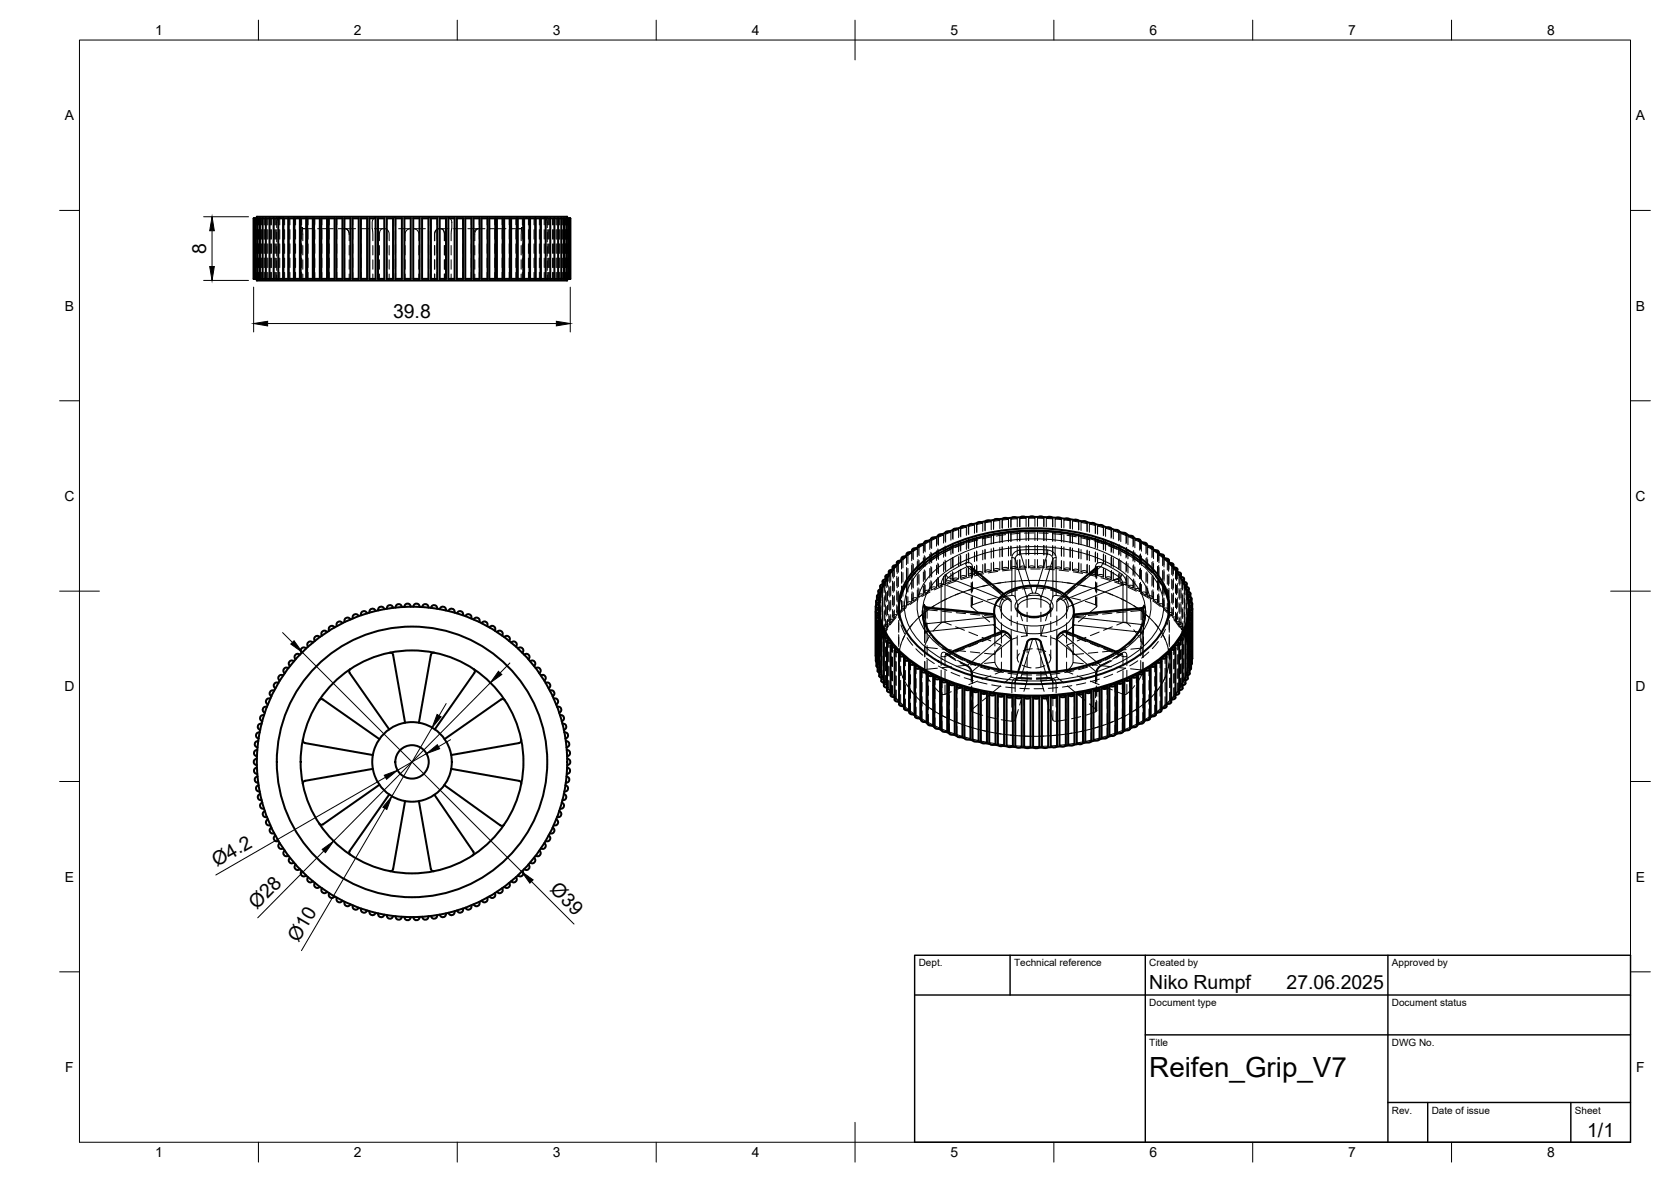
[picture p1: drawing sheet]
<svg xmlns="http://www.w3.org/2000/svg" width="420mm" height="297mm" viewBox="0 0 420 297" stroke-linecap="round" stroke-linejoin="round" font-family="sans-serif">
<defs><g id="words">
<text font-size="7" x="289" y="270.6">Reifen_Grip_V7</text>
<g font-size="4.9">
<text x="51.9" y="63.8" transform="rotate(-90 51.9 63.8)">8</text>
<text x="98.8" y="79.8">39.8</text>
<text x="54.5" y="218" transform="rotate(-30 54.5 218)">Ø4.2</text>
<text x="138" y="223.8" transform="rotate(45 138 223.8)">Ø39</text>
<text x="64.6" y="228.7" transform="rotate(-45 64.6 228.7)">Ø28</text>
<text x="75.1" y="237.1" transform="rotate(-60 75.1 237.1)">Ø10</text>
<text x="289" y="248.5">Niko Rumpf</text>
<text x="323.5" y="248.5">27.06.2025</text>
<text x="399.1" y="285.7">1/1</text>
</g>
<g font-size="3.5">
<text x="39" y="8.8">1</text>
<text x="89" y="8.8">2</text>
<text x="139" y="8.8">3</text>
<text x="189" y="8.8">4</text>
<text x="239" y="8.8">5</text>
<text x="289" y="8.8">6</text>
<text x="339" y="8.8">7</text>
<text x="389" y="8.8">8</text>
<text x="16.3" y="30.2">A</text>
<text x="411.3" y="30.2">A</text>
<text x="16.3" y="78">B</text>
<text x="411.3" y="78">B</text>
<text x="16.2" y="125.9">C</text>
<text x="411.2" y="125.9">C</text>
<text x="16.2" y="173.7">D</text>
<text x="411.2" y="173.7">D</text>
<text x="16.3" y="221.6">E</text>
<text x="411.3" y="221.6">E</text>
<text x="16.4" y="269.4">F</text>
<text x="411.4" y="269.4">F</text>
<text x="39" y="290.8">1</text>
<text x="89" y="290.8">2</text>
<text x="139" y="290.8">3</text>
<text x="189" y="290.8">4</text>
<text x="239" y="290.8">5</text>
<text x="289" y="290.8">6</text>
<text x="339" y="290.8">7</text>
<text x="389" y="290.8">8</text>
</g>
<g font-size="2.5">
<text x="231" y="242.9">Dept.</text>
<text x="255" y="242.9">Technical reference</text>
<text x="289" y="242.9">Created by</text>
<text x="350" y="242.9">Approved by</text>
<text x="289" y="252.8">Document type</text>
<text x="350" y="252.8">Document status</text>
<text x="289" y="262.9">Title</text>
<text x="350" y="262.9">DWG No.</text>
<text x="350" y="279.9">Rev.</text>
<text x="360" y="279.9">Date of issue</text>
<text x="396" y="279.9">Sheet</text>
</g>
</g></defs>
<!-- layer: Hidden -->
<g fill="none" stroke="#000" stroke-width=".25">
<path d="M64.6 54.9v1.6M64.6 57.7v2.4M64.7 54.9v1.6M64.7 57.7v2.4M64.9 54.9v1.6M64.9 57.7v2.4M65 54.9v1.6M65 57.7v2.4M65.3 54.9v1.6M65.3 57.7v2.4M65.4 54.9v1.6M65.4 57.7v2.4"/>
<path d="M65.8 54.9v1.6M65.8 57.7v2.4M65.9 54.9v1.6M65.9 57.7v2.4M66.4 54.9v1.6M66.4 57.7v2.4M66.6 54.9v1.6M66.6 57.7v2.4M67.1 54.9v1.6M67.1 57.7v2.4M67.4 54.9v1.6M67.4 57.7v2.4"/>
<path d="M68 54.9v1.6M68 57.7v2.4M68.2 54.9v1.6M68.2 57.7v2.4M68.9 54.9v1.6M68.9 57.7v2.4M69.2 54.9v1.6M69.2 57.7v2.4M69.6 54.5v2.7M69.6 57.7v3.1M70 54.9v1.6M70 57.7v2.4"/>
<path d="M70.3 54.9v1.6M70.3 57.7v2.4M71 54.5a1.43 1.43 0 0 0-1.4 1.4M71.6 54.9v1.6M71.6 57.7v2.4M72.9 54.9v1.6M72.9 57.7v2.4M74.2 54.5a1.43 1.43 0 0 1 1.4 1.4l.1 1.2 .2 .3 .6 .1M74.3 54.9v1.6M74.3 57.7v2.4M75.8 54.9v1.6M75.8 57.7v2.4"/>
<path d="M76.5 57.5l-.6-.3 .2 3.3M76.5 57.5h2.2M77.4 54.9v1.6M77.4 57.7v2.4M79.1 54.9v1.6M79.1 57.7v2.4M79.9 57.5h3.9M80.9 54.9v1.6M80.9 57.7v2.4M82.8 54.9v1.6M82.8 57.7v2.4M84.7 54.9v1.6"/>
<path d="M84.7 57.7v2.4M85 57.5h1.8M86.7 54.9v1.6M86.7 57.7v2.4M86.8 57.5l.5 .2 .4 .7 .1 2.1M86.8 57.5h2.6M88.7 54.9v1.6M88.7 57.7v2.4M90.6 57.5h2.4M90.8 54.9v1.6M90.8 57.7v2.4M92.9 54.9v1.6"/>
<path d="M92.9 57.7v2.4M94.2 57.5h2.7l.6 .3 .4 .9v1.8M95 54.5a1.43 1.43 0 0 0-1.4 1.4l.1 4.6M95.1 54.9v1.6M95.1 57.7v2.4M96.3 57.5l-.5 .2-.3 .5-.1 2.3M97.2 54.9v1.6M97.2 57.7v2.4M98.8 54.5l.6 .4v1.9M99.4 58v2.4M99.5 54.9v1.6M99.5 57.7v2.4"/>
<path d="M100.2 57.5h2.8M101.7 54.9v1.6M101.7 57.7v2.4M103.3 57.5l-.8 .2-.5 .6-.1 2.2M103.9 57.5l.8 .2 .5 .6 .1 2.2M104.2 57.5h2.8M105.5 54.9v1.6M105.5 57.7v2.4M107.7 54.9v1.6M107.7 57.7v2.4M107.8 58v2.4M108.4 54.5l-.6 .4v1.9"/>
<path d="M109.9 54.9v1.6M109.9 57.7v2.4M110.4 57.5l-.4 .1-.6 .7-.1 2.2M110.8 57.5l.6 .2 .3 .7v2.1M110.9 57.5l.5 .2 .3 .5 .1 2.3M112.1 54.9v1.6M112.1 57.7v2.4M112.2 54.5a1.43 1.43 0 0 1 1.4 1.4l-.2 4.6M112.9 57.5h-2.7l-.5 .2-.4 .8-.1 2M114 57.5h2.4M114.3 54.9v1.6M114.3 57.7v2.4"/>
<path d="M116.4 54.9v1.6M116.4 57.7v2.4M117.6 57.5h2.5M118.5 54.9v1.6M118.5 57.7v2.4M120.1 57.5h1.8M120.1 57.5l-.5 .2-.3 .5-.2 2.3M120.4 57.5l-.5 .2-.5 .7v2.1M120.5 54.9v1.6M120.5 57.7v2.4M122.5 54.9v1.6M122.5 57.7v2.4"/>
<path d="M123.1 57.5h4.1M124.4 54.9v1.6M124.4 57.7v2.4M126.3 54.9v1.6M126.3 57.7v2.4M128 54.9v1.6M128 57.7v2.4M128.4 57.5h2.3M129.7 54.9v1.6M129.7 57.7v2.4M130.7 57.5l.5-.3-.2 3.3M131.3 54.9v1.6"/>
<path d="M131.3 57.7v2.4M132.9 54.9v1.6M132.9 57.7v2.4M133 54.5a1.43 1.43 0 0 0-1.4 1.4l-.1 1.2-.2 .3-.6 .1M134.3 54.9v1.6M134.3 57.7v2.4M135.6 54.9v1.6M135.6 57.7v2.4M136.2 54.5a1.43 1.43 0 0 1 1.4 1.4M136.8 54.9v1.6M136.8 57.7v2.4M137.2 54.9v1.6"/>
<path d="M137.2 57.7v2.4M137.6 54.5v2.7M137.6 57.7v3.1M137.9 54.9v1.6M137.9 57.7v2.4M138.2 54.9v1.6M138.2 57.7v2.4M138.9 54.9v1.6M138.9 57.7v2.4M139.2 54.9v1.6M139.2 57.7v2.4M139.8 54.9v1.6"/>
<path d="M139.8 57.7v2.4M140.1 54.9v1.6M140.1 57.7v2.4M140.6 54.9v1.6M140.6 57.7v2.4M140.8 54.9v1.6M140.8 57.7v2.4M141.2 54.9v1.6M141.2 57.7v2.4M141.4 54.9v1.6M141.4 57.7v2.4M141.8 54.9v1.6"/>
<path d="M141.8 57.7v2.4M141.9 54.9v1.6M141.9 57.7v2.4M142.2 54.9v1.6M142.2 57.7v2.4M142.4 54.9v1.6M142.4 57.7v2.4M142.5 54.9v1.6M142.5 57.7v2.4M142.6 54.9v1.6M142.6 57.7v2.4M64.6 61.3v2.4"/>
<path d="M64.6 64.9v2.4M64.6 68.4v1.7M64.7 61.3v2.4M64.7 64.9v2.4M64.7 68.4v1.7M64.9 61.3v2.4M64.9 64.9v2.4M64.9 68.4v1.7M65 61.3v2.4M65 64.9v2.4M65 68.4v1.7M65.3 61.3v2.4"/>
<path d="M65.3 64.9v2.4M65.3 68.4v1.7M65.4 61.3v2.4M65.4 64.9v2.4M65.4 68.4v1.7M65.8 61.3v2.4M65.8 64.9v2.4M65.8 68.4v1.7M65.9 61.3v2.4M65.9 64.9v2.4M65.9 68.4v1.7M66.4 61.3v2.4"/>
<path d="M66.4 64.9v2.4M66.4 68.4v1.7M66.6 61.3v2.4M66.6 64.9v2.4M66.6 68.4v1.7M67.1 61.3v2.4M67.1 64.9v2.4M67.1 68.4v1.7M67.4 61.3v2.4M67.4 64.9v2.4M67.4 68.4v1.7M68 61.3v2.4"/>
<path d="M68 64.9v2.4M68 68.4v1.7M68.2 61.3v2.4M68.2 64.9v2.4M68.2 68.4v1.7M68.9 61.3v2.4M68.9 64.9v2.4M68.9 68.4v1.7M69.2 61.3v2.4M69.2 64.9v2.4M69.2 68.4v1.7M69.6 61.3v3.1"/>
<path d="M69.6 64.9v3.1M69.6 68.4v2.1M70 61.3v2.4M70 64.9v2.4M70 68.4v1.7M70.3 61.3v2.4M70.3 64.9v2.4M70.3 68.4v1.7M71.6 61.3v2.4M71.6 64.9v2.4M71.6 68.4v1.7M72.9 61.3v2.4"/>
<path d="M72.9 64.9v2.4M72.9 68.4v1.7M74.3 61.3v2.4M74.3 64.9v2.4M74.3 68.4v1.7M75.8 61.3v2.4M75.8 64.9v2.4M75.8 68.4v1.7M76.1 61.7v2.4M76.1 65.3v2.4M76.1 68.9v1.6M77.4 61.3v2.4"/>
<path d="M77.4 64.9v2.4M77.4 68.4v1.7M79.1 61.3v2.4M79.1 64.9v2.4M79.1 68.4v1.7M80.9 61.3v2.4M80.9 64.9v2.4M80.9 68.4v1.7M82.8 61.3v2.4M82.8 64.9v2.4M82.8 68.4v1.7M84.7 61.3v2.4"/>
<path d="M84.7 64.9v2.4M84.7 68.4v1.7M86.7 61.3v2.4M86.7 64.9v2.4M86.7 68.4v1.7M87.8 61.7v2.4M87.8 65.3v2.4M87.8 68.9v1.6M88.7 61.3v2.4M88.7 64.9v2.4M88.7 68.4v1.7M90.8 61.3v2.4"/>
<path d="M90.8 64.9v2.4M90.8 68.4v1.7M92.9 61.3v2.4M92.9 64.9v2.4M92.9 68.4v1.7M93.7 61.7v2.4M93.7 65.3v2.4M93.7 68.9v1.6M95.1 61.3v2.4M95.1 64.9v2.4M95.1 68.4v1.7M95.4 61.7v2.4"/>
<path d="M95.4 65.3v2.4M95.4 68.9v1.6M97.2 61.3v2.4M97.2 64.9v2.4M97.2 68.4v1.7M97.9 61.7v2.4M97.9 65.3v2.4M97.9 68.9v1.6M99.4 61.6v2.4M99.4 65.2v2.3M99.4 68.7v1.8M99.5 61.3v2.4"/>
<path d="M99.5 64.9v2.4M99.5 68.4v1.7M101.7 61.3v2.4M101.7 64.9v2.4M101.7 68.4v1.7M101.9 61.7v2.4M101.9 65.3v2.4M101.9 68.9v1.6M105.3 61.7v2.4M105.3 65.3v2.4M105.3 68.9v1.6M105.5 61.3v2.4"/>
<path d="M105.5 64.9v2.4M105.5 68.4v1.7M107.7 61.3v2.4M107.7 64.9v2.4M107.7 68.4v1.7M107.8 61.6v2.4M107.8 65.2v2.3M107.8 68.7v1.8M109.2 61.7v2.4M109.2 65.3v2.4M109.2 68.9v1.6M109.3 61.7v2.4"/>
<path d="M109.3 65.3v2.4M109.3 68.9v1.6M109.9 61.3v2.4M109.9 64.9v2.4M109.9 68.4v1.7M111.7 61.7v2.4M111.7 65.3v2.4M111.7 68.9v1.6M111.8 61.7v2.4M111.8 65.3v2.4M111.8 68.9v1.6M112.1 61.3v2.4"/>
<path d="M112.1 64.9v2.4M112.1 68.4v1.7M113.4 61.7v2.4M113.4 65.3v2.4M113.4 68.9v1.6M114.3 61.3v2.4M114.3 64.9v2.4M114.3 68.4v1.7M116.4 61.3v2.4M116.4 64.9v2.4M116.4 68.4v1.7M118.5 61.3v2.4"/>
<path d="M118.5 64.9v2.4M118.5 68.4v1.7M119.1 61.7v2.4M119.1 65.3v2.4M119.1 68.9v1.6M119.4 61.7v2.4M119.4 65.3v2.4M119.4 68.9v1.6M120.5 61.3v2.4M120.5 64.9v2.4M120.5 68.4v1.7M122.5 61.3v2.4"/>
<path d="M122.5 64.9v2.4M122.5 68.4v1.7M124.4 61.3v2.4M124.4 64.9v2.4M124.4 68.4v1.7M126.3 61.3v2.4M126.3 64.9v2.4M126.3 68.4v1.7M128 61.3v2.4M128 64.9v2.4M128 68.4v1.7M129.7 61.3v2.4"/>
<path d="M129.7 64.9v2.4M129.7 68.4v1.7M131 61.7v2.4M131 65.3v2.4M131 68.9v1.6M131.3 61.3v2.4M131.3 64.9v2.4M131.3 68.4v1.7M132.9 61.3v2.4M132.9 64.9v2.4M132.9 68.4v1.7M134.3 61.3v2.4"/>
<path d="M134.3 64.9v2.4M134.3 68.4v1.7M135.6 61.3v2.4M135.6 64.9v2.4M135.6 68.4v1.7M136.8 61.3v2.4M136.8 64.9v2.4M136.8 68.4v1.7M137.2 61.3v2.4M137.2 64.9v2.4M137.2 68.4v1.7M137.6 61.3v3.1"/>
<path d="M137.6 64.9v3.1M137.6 68.4v2.1M137.9 61.3v2.4M137.9 64.9v2.4M137.9 68.4v1.7M138.2 61.3v2.4M138.2 64.9v2.4M138.2 68.4v1.7M138.9 61.3v2.4M138.9 64.9v2.4M138.9 68.4v1.7M139.2 61.3v2.4"/>
<path d="M139.2 64.9v2.4M139.2 68.4v1.7M139.8 61.3v2.4M139.8 64.9v2.4M139.8 68.4v1.7M140.1 61.3v2.4M140.1 64.9v2.4M140.1 68.4v1.7M140.6 61.3v2.4M140.6 64.9v2.4M140.6 68.4v1.7M140.8 61.3v2.4"/>
<path d="M140.8 64.9v2.4M140.8 68.4v1.7M141.2 61.3v2.4M141.2 64.9v2.4M141.2 68.4v1.7M141.4 61.3v2.4M141.4 64.9v2.4M141.4 68.4v1.7M141.8 61.3v2.4M141.8 64.9v2.4M141.8 68.4v1.7M141.9 61.3v2.4"/>
<path d="M141.9 64.9v2.4M141.9 68.4v1.7M142.2 61.3v2.4M142.2 64.9v2.4M142.2 68.4v1.7M142.4 61.3v2.4M142.4 64.9v2.4M142.4 68.4v1.7M142.5 61.3v2.4M142.5 64.9v2.4M142.5 68.4v1.7M142.6 61.3v2.4"/>
<path d="M142.6 64.9v2.4M142.6 68.4v1.7M227.6 139.8l.3 .1M228 139.5v1.9M228 139.5l.3 .1M228.9 138.8l.3 .1M229.3 138.5v1.9M229.4 138.4l.2 .2M230.3 137.8l.4 .1M230.7 139.9v-2l-1.1 .7v2M230.8 137.4v2M230.9 137.4l.2 .2"/>
<path d="M231.8 136.8l.4 .1M232.2 139v-2.1l-1.1 .7v2M232.4 136.5v2M232.4 139.6v2.4M232.4 136.5l.2 .2M232.6 139.9v2.4M233.4 135.9l.4 .1M233.8 138.1v-2.1l-1.2 .7v2M233.8 139.3v2.4M234.1 138.8v2.3M234.3 135.8l-.2-.2v2M234.3 139v2.4"/>
<path d="M235.1 135.1l.4 .1M235.5 137.3v-2.1l-1.2 .6v2M235.5 138.4v2.4M235.8 138v2.3M236 135l-.2-.3v2.1M236 138.2v2.4M236.9 134.3l.4 .1M237.3 136.5v-2.1l-1.3 .6v2M237.3 137.7v2.3M237.6 137.2v2.4M237.8 134.2l-.2-.3v2.1M237.8 137.5v2.3"/>
<path d="M238.7 133.5l.4 .2M239.1 135.7v-2l-1.3 .5v2.1M239.1 137v2.3M239.5 133.2l.1 .3M239.5 133.3v2M239.5 136.5v2.4M239.6 136.8v2.3M240.6 132.8l.4 .3M241 135.1v-2l-1.4 .4v2.1M241 136.3v2.4M241 139.9v2.3M241.5 132.7v2"/>
<path d="M241.5 135.9v2.4M241.5 139.5v2.4M241.5 132.6l.1 .3M241.6 136.1v2.4M241.6 139.7v2.4M242.6 132.3l.4 .2M243 134.5v-2l-1.4 .4v2M243 135.7v2.4M243 139.3v2.4M243.5 132.1v2.1M243.5 135.4v2.3M243.5 138.9v2.4"/>
<path d="M243.5 132l.1 .3M243.6 135.5v2.4M243.6 139.1v2.4M244.6 131.7l.4 .2M245 134v-2.1l-1.4 .4v2.1M245 135.2v2.3M245 138.8v2.3M245.6 131.6v2.1M245.6 134.9v2.4M245.6 138.5v2.3M245.6 131.5v.3M245.6 135.1v2.3"/>
<path d="M245.6 138.6v2.4M246.7 131.2l.4 .3M247.1 133.5v-2l-1.5 .3v2M247.1 134.7v2.4M247.1 138.3v2.4M247.7 131.2v2.1M247.7 134.5v2.5M247.7 138v2.6M247.7 131v.4M248.9 130.8l.3 .3M249.2 133.1v-2l-1.5 .3v2M249.2 134.3v2.4"/>
<path d="M249.2 137.9v2.4M249.8 130.9v2M249.8 134.1v2.5M249.8 137.7v2.5M249.9 130.6l-.1 .4M251 130.5l.4 .3M251.4 132.8v-2l-1.6 .2v2M251.4 134v2.4M251.4 137.6v2.4M252 130.6v2.1M252 133.8v2.5M252 137.4v2.5"/>
<path d="M252.1 130.4l-.1 .3M253.3 130.2l.3 .3M253.6 132.6v-2.1l-1.6 .2v2M253.6 133.8v2.4M253.6 137.3v2.4M254.2 130.4v2M254.2 133.7v2.4M254.2 137.2v2.5M254.3 130.1l-.1 .4M255.5 130l.3 .4M255.8 132.4v-2l-1.6 .1v2M255.8 133.6v2.4"/>
<path d="M255.8 137.2v2.3M256.4 130.3v2M256.4 133.5v2.4M256.4 137.1v2.4M256.6 130l-.2 .3M257.7 129.9l.3 .3M258 132.3v-2.1l-1.6 .1v2.1M258 133.5v2.4M258 137.1v2.4M258.6 133.5v2.4M258.6 137v2.4M258.8 129.9l-.2 .3v2.1v-2.1h1.6v2.1"/>
<path d="M260 129.9l.2 .3M260.2 133.5v2.3M260.2 137v2.4M260.9 132.3v-2.1l1.6 .1v2M260.9 133.5v2.4M260.9 137v2.4M261.1 129.9l-.2 .3M262.3 129.9l.2 .3v2.1M262.5 133.5v2.4M262.5 137.1v2.4M263.1 132.3v-2l1.6 .1v2M263.1 133.5v2.4"/>
<path d="M263.1 137.1v2.4M263.4 130l-.3 .3M264.5 130l.2 .4M264.7 130.3v2.1M264.7 133.6v2.4M264.7 137.1v2.5M265.3 132.5v-2.1l1.6 .2v2M265.3 133.7v2.3M265.3 137.2v2.4M265.6 130.1l-.3 .3M266.7 130.2l.2 .4M266.9 130.5v2.1"/>
<path d="M266.9 133.7v2.5M266.9 137.3v2.5M267.5 132.7v-2.1l1.6 .2v2.1M267.5 133.9v2.4M267.5 137.4v2.4M267.8 130.4l-.3 .2M269 130.5l.1 .3M269.1 134.1v2.3M269.1 137.7v2.3M269.1 130.7v2.1M269.1 134v2.4M269.1 137.5v2.4"/>
<path d="M269.7 133v-2.1l1.5 .3v2M269.7 134.2v2.4M269.7 137.7v2.4M270 130.6l-.3 .3M271.2 130.8v.4M271.2 134.4v2.4M271.2 138v2.4M271.3 131v2.1M271.3 134.3v2.4M271.3 137.8v2.4M271.8 133.3v-2l1.5 .3v2M271.8 134.5v2.4"/>
<path d="M271.8 138.1v2.4M272.2 131l-.4 .3M273.3 131.2v.4M273.3 134.8v2.4M273.3 138.4v2.4M273.4 131.4v2.1M273.4 134.7v2.3M273.4 138.2v2.4M273.9 133.7v-2l1.5 .3v2.1M273.9 134.9v2.4M273.9 138.5v2.4M274.3 131.5l-.4 .2"/>
<path d="M275.4 135.3v2.4M275.4 138.9v2.3M275.4 131.7v.3M275.5 131.9v2M275.5 135.1v2.4M275.5 138.7v2.4M276 134.2v-2l1.4 .4v2M276 135.4v2.4M276 139v2.4M276.4 132l-.4 .2M277.4 135.8v2.4M277.4 139.4v2.4"/>
<path d="M277.5 132.3l-.1 .3M277.5 132.4v2M277.5 135.6v2.4M277.5 139.2v2.4M278 134.8v-2.1l1.4 .5v2M278 136v2.4M278 139.6v2.4M278.4 132.6l-.4 .1M279.4 136.4v2.4M279.5 132.9l-.1 .3M279.5 133v2M279.5 136.2v2.4"/>
<path d="M279.5 139.8v2.4M279.9 135.4v-2l1.4 .5v2M279.9 136.6v2.4M280.3 133.2l-.4 .2M281.3 137.1v2.4M281.4 133.6l-.1 .3M281.4 133.6v2.1M281.4 136.8v2.4M281.8 136.1v-2l1.3 .5v2M281.8 137.3v2.4M282.2 133.9l-.4 .2M283.1 134.6l.2-.3v2.1"/>
<path d="M283.1 137.8v2.4M283.3 137.6v2.3M283.6 136.8v-2l1.3 .6v2M283.6 138.1v2.3M284 134.6l-.4 .2M284.9 135.4l.2-.3v2.1M284.9 138.6v2.4M285.1 138.4v2.3M285.3 137.7v-2.1l1.3 .6v2.1M285.3 138.9v2.3M285.7 135.5l-.4 .1M286.6 136.2l.1-.2 .1 2"/>
<path d="M286.6 139.5v2.3M286.8 139.2v2.4M287 136.5l1.1 .6v2.1M287 136.5v2M287 139.7v2.4M287.4 136.4l-.4 .1M288.4 136.9l-.3 .2M288.4 137v1.9M288.6 139.4v-2l1 .7v2M288.9 137.3l-.3 .1M289.9 137.9l-.3 .2M289.9 138v1.9"/>
<path d="M290.4 138.3l-.4 .1M291.3 138.9l-.3 .2M291.3 139v1.9M291.7 139.3l-.3 .1M292.6 140l-.3 .1M220.3 152.2v1.5M220.3 154.9v2.3M220.3 158.4v2.4M220.5 150.8v1.5M220.5 153.5v2.4M220.5 157.1v2.4M220.9 149.4v1.6"/>
<path d="M220.9 152.2v2.4M220.9 155.8v2.4M220.9 159.4v1.6M221 152.7v-.8v2.1M221 153.2v2M221 156.2v2.6M221 159.8v2.6M221 151.9h.1M221 151.5h.1M221 154.5v9.5M221.1 150.6h.1M221.1 154.5v2"/>
<path d="M221.1 157.7v2.4M221.1 152.7v-2.1l-.1 3M221.1 153.9v2.3M221.1 157.4v2.4M221.1 150.3h.1M221.2 153.5v2.4M221.2 157.1v2.4M221.3 155.8v1.8M221.3 158.8v2.4M221.3 148.1v1.7M221.3 150.9v2.4M221.3 154.5v3.3"/>
<path d="M221.3 158.1v3.3M221.3 149.4h.1M221.4 159.7v2.1l-.2 .9M221.4 151.4v-2l-.2 .9v2M221.4 152.6v2.4M221.4 156.2v2.3M221.4 149h.1M221.5 152.2v2.4M221.5 155.8v2.4M221.5 159.4v2M221.6 157v1.9M221.7 148.1h.1"/>
<path d="M221.7 157v2.1M221.8 158.5v2l-.3 .9M221.8 150.1v-2l-.3 .9v2.1M221.8 151.3v2.4M221.8 154.9v2.4M221.8 147.7h.1M221.9 146.8v1.7M221.9 149.7v2.4M221.9 153.3v2.3M221.9 156.8v1.7M221.9 151v2.4M221.9 154.5v2.4"/>
<path d="M221.9 158.1v2.1M222 158.3v1.9M222.2 158.3v2M222.2 146.8h.1M222.3 157.2v2.1l-.4 .9M222.3 148.9v-2.1l-.4 .9v2.1M222.3 159.3h-.6a.45 .45 0 0 0-.4 .6 .45 .45 0 0 0 .6 .3M222.3 150.1v2.4M222.3 153.7v2.3M222.3 146.5h.2M222.5 149.7v2.4M222.5 153.3v2.4"/>
<path d="M222.5 156.9v2M222.6 145.6v1.7M222.6 148.4v2.4M222.6 152v2.4M222.6 155.6v1.7M222.6 159.5v1.9M222.8 145.6h.2M222.8 159.5v2.1M223 156v2l-.5 .9M223 147.7v-2.1l-.5 .9v2M223 158h-.5a.46 .46 0 0 0-.6 .5 .46 .46 0 0 0 .6 .4M223 148.9v2.3"/>
<path d="M223 152.4v2.4M223 145.2l.2 .1M223.2 148.5v2.4M223.2 152.1v2.4M223.2 155.6v2.1M223.2 158l-1.1 2.1M223.5 144.4v1.7M223.5 147.2v2.4M223.5 150.8v2.4M223.5 154.4v1.7M223.5 144.4h.2M223.7 154.8v2l-.5 .9"/>
<path d="M223.7 146.5v-2.1l-.5 .9v2M223.7 156.8l-.7 .1a.42 .42 0 0 0-.4 .5 .42 .42 0 0 0 .6 .3M223.7 147.6v2.4M223.7 151.2v2.4M223.8 144l.2 .1M224 147.3v2.4M224 150.9v2.4M224 154.5v2M224.4 143.2h.2M224.4 143.1v1.8M224.4 146v2.4M224.4 149.6v2.4"/>
<path d="M224.4 153.2v1.7M224.6 153.6v2.1l-.6 .8M224.6 145.3v-2.1l-.6 .9v2M224.6 155.7l-.6-.1a.44 .44 0 0 0-.5 .4 .44 .44 0 0 0 .5 .5M224.6 146.5v2.4M224.6 150v2.4M224.7 142.8l.2 .1M224.9 146.1v2.4M224.9 149.7v2.4M224.9 153.3v2M225.3 155.2l-1.5 1.8M225.3 142l.3 .1"/>
<path d="M225.5 141.9v1.8M225.5 144.9v2.3M225.5 148.4v2.4M225.5 152v1.8M225.6 152.5v2l-.7 .8M225.6 144.1v-2l-.7 .8v2.1M225.6 154.5h-.7a.41 .41 0 0 0-.5 .4 .41 .41 0 0 0 .5 .4M225.6 145.3v2.4M225.6 148.9v2.4M225.7 141.7l.2 .1M225.9 145v2.4M225.9 148.6v2.3"/>
<path d="M225.9 152.2v2M226 152.4v2.9M226 155.9v3M226 159.5v3M226 152.9v.6M226.4 140.9l.3 .1M226.7 140.7v1.8M226.7 143.7v2.9M226.7 147.3v2.9M226.7 150.9v1.8M226.7 151.3v2.1l-.8 .8M226.7 143v-2l-.8 .8v2"/>
<path d="M226.7 153.4h-.9a.39 .39 0 0 0-.3 .4 .39 .39 0 0 0 .4 .4M226.8 140.5l.2 .2M227 143.9v2.4M227 147.5v2.3M227 151.1v2M227.5 159.8l-1 2.1-.5 2.4M227.9 152.7l-1.8 1.6M227.9 150.3v2l-.9 .8M227.9 141.9v-2l-.9 .8v2M227.9 152.3l-1 .1a.37 .37 0 0 0-.2 .4 .37 .37 0 0 0 .3 .3M227.9 143.1v2.4M227.9 146.7v2.4"/>
<path d="M228 142.6v2.4M228 146.2v2.4M228 149.8v1.9M228.3 142.8v2.4M228.3 146.4v2.4M228.3 150v2M229.2 149.3v2l-.9 .7M229.2 140.9v-2l-.9 .7v2M229.2 151.3h-.9a.37 .37 0 0 0-.3 .4 .37 .37 0 0 0 .3 .3M229.2 142.1v2.4M229.2 145.7v2.3M229.3 141.6v2.4"/>
<path d="M229.3 145.1v2.4M229.3 148.7v2M229.5 156.8l-1.5 1.9-1.1 2.1M229.6 141.8v2.4M229.6 145.4v2.4M229.6 149v2M230.3 155.9l-1.6 1.8M230.7 148.3v2l-1.1 .7M230.7 150.3l-.9-.1a.4 .4 0 0 0-.4 .3 .4 .4 0 0 0 .2 .5M230.7 141.1v2.4M230.7 144.7v2.4M230.8 150.6l-2 1.3"/>
<path d="M230.8 140.6v2.4M230.8 144.2v2.3M230.8 147.7v2M231.1 140.8v2.4M231.1 144.4v2.4M231.1 148v2M232 153.5l.5 5.6M232 154.3l-1.7 1.6M232.2 147.3v2.1l-1.1 .6M232.2 149.4l-1-.1a.38 .38 0 0 0-.4 .3 .38 .38 0 0 0 .3 .4M232.2 140.2v2.3M232.2 143.7v2.4"/>
<path d="M232.4 143.2v2.4M232.4 146.8v2M232.5 152.3v3.1M232.5 156.6v4.8M232.6 143.5v2.4M232.6 147.1v2M233.8 146.4v2.1l-1.2 .6M233.8 148.5l-1-.1a.38 .38 0 0 0-.4 .3 .38 .38 0 0 0 .2 .4M233.8 142.9v2.3M233.8 148.8l-2 1.1M233.9 159.6l-1.1 1.9-.2 1 .4 .2 2.7 .3M234.1 142.4v2.3"/>
<path d="M234.1 145.9v2M234.3 142.6v2.4M234.3 146.2v2M234.9 152.2l-3.8 2.9M235.5 145.6v2l-1.2 .6M235.5 147.6a.74 .74 0 0 0-.9-.2 .74 .74 0 0 0-.4 .8h.1M235.5 142v2.4M235.8 141.5v2.4M235.8 145.1v2M236 141.8v2.4M236 145.4v2M237.1 147.3l-2.2 .9"/>
<path d="M237.3 144.8v2.1l-1.3 .5M237.3 146.9l-1.1-.2a.38 .38 0 0 0-.4 .3 .38 .38 0 0 0 .2 .4M237.3 141.2v2.4M237.6 140.8v2.4M237.6 144.3v2.1M237.8 141v2.4M237.8 144.6v2M238 150.5l-4.1 2.4M239.1 144.1v2l-1.3 .5M239.1 146.1a.8 .8 0 0 0-.8-.2 .8 .8 0 0 0-.6 .7h.1M239.1 140.5v2.4M239.2 157.1l-1.7-.7h-.7l-2.2 2.3"/>
<path d="M239.5 140.1v2.4M239.5 143.7v2M239.6 140.3v2.4M239.6 143.9v2.1M240.3 157.5l2.2 .9M240.4 146l-2.2 .8M241 143.4v2.1l-1.4 .5M241 145.5a.84 .84 0 0 0-.8-.3 .84 .84 0 0 0-.6 .7v.1M241.3 149.1l-4.3 1.9M241.5 143.1v2M241.6 143.3v2M243 142.8v2.1l-1.4 .4"/>
<path d="M243 144.9a.86 .86 0 0 0-1.5 .3l.1 .1M243.5 142.5v2.1M243.6 142.7v2M243.6 158.8l2.2 .9M243.9 145l-2.3 .7M244.1 142.5l.1 2.7M244.2 146.4v2.4M244.2 150v2.3M244.7 148l-4.5 1.5M245 142.3v2.1l-1.4 .3M245 144.4a.87 .87 0 0 0-1.5 .3h.1M245.6 142v2.1"/>
<path d="M245.6 142.2v2M247 154.8l1.8 1.5M247.1 151.1l-2.9 1.1 .1 .4 1.8 1.4M247.1 141.9v2l-1.5 .3M247.1 143.9a.89 .89 0 0 0-1.5 .3M247.3 144.2l-2.3 .5M247.7 141.6v2.2M248.2 147.1l-4.6 1.2M249.2 141.5v2l-1.5 .3M249.2 143.5a.88 .88 0 0 0-1.5 .3M249.3 146.9l-2.3 .4M249.7 157l1.9 1.5"/>
<path d="M249.8 141.3v2.1M250 154.8l.1-.4v2.6M250 154.4h.1M250.1 159.4v2.9M250.5 150.3l-2.3 .5M250.9 143.6l-2.4 .4M251.4 141.2v2l-1.6 .2M251.4 143.2a.9 .9 0 0 0-1.6 .2M251.7 146.5l-2.4 .3M251.7 150l2.7-.4 .6 .1 .2 .3 .9 2.6M251.8 156.6v5M252 141v2.1"/>
<path d="M252.1 158.6l-.3 .7M252.4 149.3l1.6 1.3M252.5 159.3l1.8 1.4 1.4-.4M253.6 140.9v2.1l-1.6 .1M253.6 143a.89 .89 0 0 0-1.6 .1M254.2 140.8v2.1M254.3 153.6l-.1-2.7-.2-.3-.6-.1-.9 .5-.6 1-.1 3.4M254.3 154.8v2.3M254.3 158.3v2.4M254.4 143.2l-2.3 .3M255.2 146.1l-4.7 .5M255.8 140.7v2.1l-1.6 .1"/>
<path d="M255.8 142.8a.91 .91 0 0 0-1.6 .1M255.8 152.9v2.1M255.8 156.2v2.3M255.8 159.8v2.3M256.4 153.7l.7 2.3M256.4 140.7v2.1M257.5 157.1l.8 2.7-1.5 .2M257.6 145.9h4.8M258 143l-2.4 .1M258 140.6v2.1l-1.6 .1M258 142.7a.9 .9 0 0 0-1.6 .1M258.3 152.6v-2.5l.5-.8 .7-.2h1.1l.9 .6 .2 .5v2.4"/>
<path d="M258.3 153.8v2.4M258.3 157.4v2.4M258.6 140.6v2.1M258.8 145.9l-4.8 .3M259.2 143h2.4M260.2 140.6v2l-1.6 .1M260.2 142.6a.92 .92 0 0 0-1.6 .1M260.9 140.6v2M261.2 145.9l4.7 .3M261.7 153.8v2.4M261.7 157.4v2.4M262.5 140.7v2l-1.6-.1"/>
<path d="M262.5 140.6v2.1a.94 .94 0 0 0-1.6-.1M262.5 157.1l-.8 2.7 1.5 .2M262.7 143l2.4 .2M263.1 142.7l1.6 .1v-2v2M263.1 142.7a.94 .94 0 0 1 1.6 .1M263.1 140.7v2M263.6 153.7l-.7 2.3M264.2 152.9v2.1M264.2 156.2v2.3M264.2 159.8v2.3M264.7 146.1l2.4 .2M265.3 142.9a.9 .9 0 0 1 1.6 .1"/>
<path d="M265.3 140.8v2.1M265.7 153.6l.1-2.7 .2-.3 .6-.1 1 .6 .5 .9 .1 3.4M265.7 154.8v2.3M265.7 158.3v2.4M266.3 143.3l2.4 .2M266.9 141v2l-1.6-.1M266.9 140.9v2M267.1 146.3l2.4 .3M267.5 159.3l-1.8 1.4-1.4-.4M267.5 143.1a.9 .9 0 0 1 1.6 .2M267.5 141v2.1M267.6 149.3l-1.6 1.3"/>
<path d="M267.9 158.6l.3 .7M268.2 156.6v5M268.2 150l-2.6-.4-.6 .1-.3 .3-.8 2.6M268.3 146.5l4.7 .8M269.1 141.2v2.1l-1.6-.2M269.1 141.1v2.1M269.4 150.3l2.3 .5M269.7 143.3a.97 .97 0 0 1 1.6 .2l-.1 .1M269.7 141.3v2M269.8 159.4v3M269.9 143.7l2.3 .4M269.9 158.6v2.4"/>
<path d="M269.9 154.4h.1M270 154.8l-.1-.4v3M270.2 157l-1.8 1.5M271.2 141.5v2.1l-1.5-.3M271.3 141.4v2.1M271.8 147.1l2.3 .5M271.8 143.7a.93 .93 0 0 1 1.6 .2l-.1 .1M271.8 141.7v2M272.9 151.1l2.9 1.1-.1 .4-1.8 1.4M273 154.8l-1.9 1.5M273.3 142v2l-1.5-.3M273.4 144.3l2.3 .6"/>
<path d="M273.4 141.8v2.1M273.9 144.1a.89 .89 0 0 1 1.5 .3v.1M273.9 142.1v2M274.1 147.6l2.3 .7M275.3 148l4.5 1.5M275.4 142.4v2.1l-1.5-.4M275.5 142.2v2.1M275.8 146.4v2.4M275.8 150v2.3M275.9 142.5l-.1 2.7M276 144.6a.87 .87 0 0 1 1.5 .3l-.1 .1M276 142.6v2"/>
<path d="M276.4 158.8l-2.2 .9M276.8 145.2l2.3 .7M277.4 143v2l-1.4-.4M277.5 142.8v2M278 145.2a.84 .84 0 0 1 .8-.3 .84 .84 0 0 1 .6 .6v.1M278 143.1v2.1M278.7 149.1l4.3 1.9M279.4 143.6v2l-1.4-.4M279.4 140v2.4M279.5 143.3v2.1M279.7 157.5l-2.2 .9M279.9 145.8l.9-.2a.42 .42 0 0 1 .5 .2 .42 .42 0 0 1 0 .5"/>
<path d="M279.9 140.2v2.4M279.9 143.8v2M280.2 146.2l2.3 .9M280.8 157.1l1.7-.7h.5l1.3 1M281.3 144.3v2l-1.4-.5M281.3 140.7v2.4M281.4 140.4v2.4M281.4 144v2.1M281.8 146.5l1.1-.1a.39 .39 0 0 1 .3 .2 .39 .39 0 0 1-.1 .4M281.8 140.9v2.4M281.8 144.4v2.1M281.9 150.5l4.2 2.4"/>
<path d="M283.1 145v2l-1.3-.5M283.1 141.4v2.4M283.3 141.1v2.4M283.3 144.7v2.1M283.6 147.6l2.1 1M283.6 147.2a.76 .76 0 0 1 .9-.2 .76 .76 0 0 1 .5 .8h-.1M283.6 141.6v2.4M283.6 145.2v2M284.9 145.8v2l-1.3-.6M284.9 142.2v2.4M285.1 152.2l3.8 2.9M285.1 141.9v2.4"/>
<path d="M285.1 145.5v2M285.1 158.3l1.4 1.9M285.3 148l1-.1a.39 .39 0 0 1 .4 .3 .39 .39 0 0 1-.1 .5M285.3 142.4v2.4M285.3 146v2M286.6 146.6v2.1l-1.3-.7M286.6 143.1v2.3M286.8 142.8v2.4M286.8 146.4v1.9M286.8 149.1l2 1.2M287 148.9l1-.1a.39 .39 0 0 1 .4 .3 .39 .39 0 0 1-.3 .5zM287 143.3v2.4"/>
<path d="M287 146.9v2M287.5 156.6v2.3M287.5 152.4v3M287.9 154.3l1.8 1.6M288 155.2l-.6 3.3v3.1M288 153.5v.7M288.1 140.4v2.4M288.1 143.9v2.4M288.1 147.5v2.1M288.4 140.1v2.4M288.4 143.7v2.4M288.4 147.3v1.9"/>
<path d="M288.6 149.8h.9a.38 .38 0 0 1 .4 .3 .38 .38 0 0 1-.3 .4M288.6 140.6v2.4M288.6 144.2v2.4M288.6 147.8v2M289.6 148.5v2l-1-.7M289.6 141.3v2.4M289.6 144.9v2.4M289.7 155.9l1.6 1.8M289.8 151l1.9 1.4M289.9 141.1v2.4M289.9 144.6v2.4M289.9 148.2v2"/>
<path d="M290 140.4v-2l1 .7v2M290 150.8l.9-.1a.4 .4 0 0 1 .4 .3 .4 .4 0 0 1-.3 .5M290 141.6v2.4M290 145.2v2.4M290 148.7v2.1M290.5 156.8l1.6 2.2 .9 1.8M291 149.5v2l-1-.7M291 142.3v2.4M291 145.9v2.4M291.3 142.1v2.4M291.3 145.7v2.3M291.3 149.2v2"/>
<path d="M291.4 141.4v-2l.9 .7v2.1M291.4 151.8h.8a.39 .39 0 0 1 .5 .3 .39 .39 0 0 1-.4 .5M291.4 142.6v2.4M291.4 146.2v2.4M291.4 149.8v2M292.3 150.5v2.1l-.9-.8M292.3 143.4v2.3M292.3 146.9v2.4M292.5 159.7l1 2.2 .4 2.4M292.7 153.2l1.7 1.6M292.7 142.5v-2.1l.8 .8v2.1M292.7 152.9l.7-.1a.42 .42 0 0 1 .5 .4 .42 .42 0 0 1-.4 .4"/>
<path d="M292.7 140.1v1.9M292.7 143.2v2.8M292.7 146.7v2.9M292.7 150.3v2.6M293 140.4h-.3M293.5 151.6v2l-.8-.7M293.5 144.4v2.4M293.5 148v2.4M293.8 141.1l-.3 .1M293.8 143.6v-2.1l.8 .8v2.1M293.8 154l.8-.1a.42 .42 0 0 1 .4 .4 .42 .42 0 0 1-.4 .5M293.8 144.8v2.3"/>
<path d="M293.8 148.3v2.4M293.8 151.9v2.1M293.9 141.3v1.8M293.9 144.3v2.3M293.9 147.9v2.3M293.9 151.4v1.9M294 152.9v.6M294 152.4v2.9M294 155.9v3M294 159.5v3M294.1 141.5h-.3M294.6 152.7v2.1l-.8-.8"/>
<path d="M294.6 145.6v2.3M294.6 149.1v2.4M294.8 142.2l-.2 .1M294.9 144.7v-2.1l.7 .9v2M294.9 155.1h.8a.4 .4 0 0 1 .3 .5 .4 .4 0 0 1-.4 .3M294.9 145.9v2.4M294.9 149.5v2.3M294.9 153v2.1M295 142.5v1.8M295 145.4v2.4M295 149v2.4M295 152.6v1.8"/>
<path d="M295.1 155.7l1.5 1.9M295.1 142.6h-.2M295.6 153.9v2l-.7-.8M295.6 146.7v2.4M295.6 150.3v2.4M295.8 143.4l-.2 .1M295.8 145.9v-2.1l.6 .9v2M295.8 156.2h.6a.44 .44 0 0 1 .5 .5 .44 .44 0 0 1-.5 .4M295.8 147.1v2.3M295.8 150.6v2.4M295.8 154.2v2M296 143.8v1.7"/>
<path d="M296 146.6v2.4M296 150.2v2.4M296 153.8v1.7M296.1 143.8h-.3M296.4 155.1v2l-.6-.9M296.4 147.9v2.4M296.4 151.5v2.4M296.6 144.6l-.2 .1M296.7 147.1v-2.1l.5 .9v2M296.7 157.4l.7 .1a.42 .42 0 0 1 .3 .5 .42 .42 0 0 1-.5 .3M296.7 148.2v2.4M296.7 151.8v2.4"/>
<path d="M296.7 155.4v2M296.8 145h-.1M296.9 145v1.6M296.9 147.9v2.3M296.9 151.4v2.4M296.9 155v1.7M297.2 156.3v2l-.5-.9M297.2 158.7l1 2.1M297.2 149.1v2.4M297.2 152.7v2.4M297.3 145.8l-.1 .1M297.3 148.3v-2.1l.5 .9v2.1"/>
<path d="M297.3 158.7h.6a.44 .44 0 0 1 .5 .5 .44 .44 0 0 1-.6 .3M297.3 149.5v2.3M297.3 153v2.4M297.3 156.6v2.1M297.5 158.9v2M297.5 146.2h-.2M297.7 158.9v1.9M297.7 146.2v1.7M297.7 149.1v2.4M297.7 152.6v2.4M297.7 156.2v1.7M297.8 157.5v2l-.5-.8"/>
<path d="M297.8 150.4v2.3M297.8 153.9v2.4M297.9 147.1h-.1M297.9 149.5v-2l.4 .9v2M297.9 159.9h.6a.45 .45 0 0 1 .4 .6 .45 .45 0 0 1-.6 .3M297.9 150.7v2.4M297.9 154.3v2.4M297.9 157.8v2.1M297.9 147.5h.2M298 157.6v2.1M298.2 157.7v1.8M298.3 158.8v2l-.4-.9"/>
<path d="M298.3 151.6v2.4M298.3 155.2v2.4M298.4 150.8v-2.1l.2 .9v2.1M298.4 147.5v1.6M298.4 150.3v10.8M298.4 148.7h.1M298.4 148.3l-.1 .1M298.5 156.4v2M298.5 159.6v2.4M298.6 156.4v1.8M298.6 159.5v2.3M298.6 152.9v2.3"/>
<path d="M298.6 156.4v2.4M298.7 152v-2l.2 3M298.7 153.2v2.4M298.7 156.8v2.4M298.7 150h.1M298.7 149.6h-.1M298.8 155.1v2M298.8 158.4v2.3M298.8 155.1v1.9M298.8 158.2v2.4M298.9 154.1v3.4M298.9 157.7v2.6"/>
<path d="M298.9 150.9h.1M298.9 148.8v1.6M298.9 151.6v2.4M298.9 153.3v-2l.1 2.9M298.9 151.3h.1M299 153.8l-.1 9.9M299 152.7v-.1v2M299 152.6h.1M299 152.2h.1M299 155.4v2.8M299 159v2.7M299.3 150.1v1.6"/>
<path d="M299.3 152.9v2.4M299.3 156.4v2.4M299.6 151.5v1.5M299.6 154.2v2.4M299.6 157.8v2.3M299.8 152.9v1.5M299.8 155.5v2.4M299.8 159.1v2.4M220.3 162v1.5M220.4 166.4l.6 .1M220.5 160.7v1.5M220.7 167.7l.6 .1"/>
<path d="M221 163.6v2.9M221 165.6l-.6 .2-.2 .3M221 163.4v2M221 162.3v3l-.8-.4M221 164.7l.1 2.4M221 164.3l-.6 .2-.2 .3M221 164.7v1.8M221.1 169l.5 .1M221.1 164.9l.2 2.9M221.1 166.9l-.5 .2-.2 .3M221.1 161.3v2.4M221.1 161l-.1 3"/>
<path d="M221.1 163.1h-.1a.51 .51 0 0 0-.7 .5 .51 .51 0 0 0 .7 .4M221.2 160.7v2M221.3 162.4v2.4M221.3 166v1.8M221.3 168.3l.7 2.3M221.3 166.1v2.1l.3 .9M221.3 168.2l-.4 .1-.2 .3M221.3 162.6v2.3M221.4 161.8h-.1a.51 .51 0 0 0-.8 .4 .51 .51 0 0 0 .7 .5M221.6 170.3l.4 .1M221.6 160.1v2.4M221.6 163.7v2.3"/>
<path d="M221.6 167.2v1.9M221.7 161.3l-.6 2.3M221.7 167.4v2l.3 1M221.7 169.4l-.5 .2-.1 .3M221.7 160.3v2.3M221.7 163.8v2.4M221.8 160.5l-.6 .1a.45 .45 0 0 0-.3 .6 .45 .45 0 0 0 .6 .2M222 161.3v2.4M222 164.9v2.4M222 168.5v1.9M222.2 168.6v2.1l.4 .9M222.2 170.7l-.4 .1-.2 .3"/>
<path d="M222.2 161.5v2.4M222.2 165.1v2.4M222.5 171.6l1.4 2.4M222.6 171.6h-.4M222.6 162.6v2.4M222.6 166.2v2.3M222.6 169.7v1.9M222.8 169.9v2l.5 .9M222.8 171.9l-.6 .5M222.8 162.7v2.4M222.8 166.3v2.4M223.3 172.8h-.3"/>
<path d="M223.3 160.8v1.8M223.3 163.8v2.4M223.3 167.4v2.4M223.3 171v1.8M223.5 171.1v2.1l.7 .8M223.5 173.2l-.5 .4M223.5 160.7v2.1M223.5 163.9v2.4M223.5 167.5v2.4M224.2 174h-.3l.9 1.2M224.2 162v1.8M224.2 165v2.4"/>
<path d="M224.2 168.6v2.4M224.2 172.2v1.8M224.4 172.3v2l.7 .9M224.4 174.3l-.5 .4M224.4 161.9v2M224.4 165.1v2.4M224.4 168.7v2.4M224.9 175.3l1 1M225.1 163.2v1.8M225.1 166.2v2.4M225.1 169.8v2.4M225.1 173.3v1.9"/>
<path d="M225.1 175.2h-.2M225.4 173.4v2.1l.7 .8M225.4 175.5l-.5 .4M225.4 163.1v2M225.4 166.3v2.4M225.4 169.9v2.3M226 165.5l.2 2.3M226 163.1v2.3M226.1 166.7l.4 2.3 1 2.2M226.1 176.6l.9 .8M226.1 164.4v1.8M226.1 167.4v2.3"/>
<path d="M226.1 170.9v2.4M226.1 174.5v1.8M226.1 176.3h.1M226.2 163.1l-.2 2.3M226.5 174.5v2.1l.8 .8M226.5 176.6l-.4 .4M226.5 164.2v2M226.5 167.4v2.4M226.5 171v2.4M226.9 170.1l1 1.8 1.6 2.2M227.3 177.7l1 .8M227.6 175.6v2.1l1 .7"/>
<path d="M227.6 177.7l-.3 .4M227.6 165.3v2M227.6 168.5v2.4M227.6 172.1v2.3M228.6 178.8l1 .7M228.7 173.2l1.6 1.8M228.9 176.7v2l1 .8M228.9 178.7l-.3 .4M228.9 166.3v2M228.9 169.5v2.4M228.9 173.1v2.4M230.1 179.9l1 .6"/>
<path d="M230.3 175l1.7 1.6M230.3 177.7v2l1.1 .7M230.3 179.7l-.2 .4M230.3 167.3v2M230.3 170.5v2.4M230.3 174.1v2.4M231.1 175.8l3.8 2.9M231.8 178.6v2.1l1.2 .6M231.8 168.2v2.1M231.8 171.5v2.4M231.8 175.1v2.3M232.5 162.6v2.4"/>
<path d="M232.5 166.2v2.4M233.4 179.5v2.1l1.2 .6M233.4 169.1v2.1M233.4 172.4v2.4M233.4 176v2.3M233.9 178l4.2 2.4M234.6 172.2l2.3 2.3h.6l1.7-.7M235.1 170v2M235.1 173.2v2.4M235.1 176.8v2.4M235.7 167.9l-2.7 .3-.4 .3 .2 .9 1.1 1.9M236.9 170.8v2"/>
<path d="M236.9 174v2.4M236.9 177.6v2.4M236.9 163.1l2.3 .3M237 179.9l4.3 1.9M238.7 171.5v2.1M238.7 174.8v2.3M238.7 178.3v2.4M239.2 163.8l-1.4 .6 2.6 1.6M239.2 167.6l-2.3 .2M240.4 163.5l2.4 .2M240.6 172.2v2M240.6 175.4v2.4"/>
<path d="M240.6 179v2.4M241.4 166.6l1.7 .8 .8 .8 .3 .7v2.5M242.5 172.5l-2.2 .9M242.5 172.8v2M242.5 176v2.4M242.5 179.6v2.4M242.8 167.2l-2.4 .2M244 163.8l2.4 .3M244.2 172.6v2.4M244.2 176.2v2.4M244.6 173.3v2.1M244.6 176.6v2.4"/>
<path d="M245.8 171.2l-2.2 .8M246.1 176.9l-1.8 1.4-.1 .4 2.9 1.1M246.4 166.8l-2.4 .3M246.7 173.8v2.1M246.7 177v2.4M246.9 160.2l2.2 .9M247.5 166.7l2.6-.3 .5 1 1.2 1.3-1.6 .7M248.8 174.2v2.1M248.8 177.4v2.4M248.8 174.6l-1.8 1.5M249.1 169.8l-2.2 .9M250.1 163.5v2.9"/>
<path d="M250.2 161.5l1.6 .6-1.2 1.4-.5 1-2.6-.3M250.9 174.5v2.1M250.9 177.8v2.4M251.6 172.4l-1.9 1.5M251.8 162.8v2.4M251.8 166.4v2.3M253.1 174.8v2.1M253.1 178v2.4M254.3 168.7v1.5M255.3 175v2M255.3 178.2v2.4M255.7 170.6l-1.4-.4-1.8 1.4"/>
<path d="M255.8 163.3v2.1M256 168.9l-.7 2.3 .4-.5 .6-.2 3.1 .2M256.1 178.3l-1 2.8-.7 .2-2.7-.4M256.3 164.3l-.5 .8v.7l.3 .6M256.8 170.9l1.5 .2-.8 2.6M257 167.2l2.3 .6M257.1 174.9l-.7 2.3M257.5 175.1v2.1M257.5 178.4v2.3M258.3 165.2v2.4M258.3 168.8v2.3M258.3 161.4v2.6"/>
<path d="M259.5 163.1l-2.2 .5M260.7 163.1l2.3 .6M261.3 175.1v2.1M261.3 178.4v2.4M261.7 161.4v2.6M261.7 165.2v2.4M261.7 168.8v2.3M262.7 167.3l-2.3 .6M262.9 174.9l.7 2.3M263.2 170.9l-1.5 .2 .8 2.6M263.6 175.1v2M263.6 178.3v2.4"/>
<path d="M263.8 164.5a1.54 1.54 0 0 1-.1 2.1M263.9 178.3l1 2.8 .7 .2 2.6-.4M264 168.9l.7 2.3-.4-.5-.6-.2-3.1 .2M264.2 163.3v2.1M264.3 170.6l1.4-.4 1.8 1.4M265.7 168.7v1.5M265.8 174.9v2.1M265.8 178.1v2.4M268 174.7v2M268 177.9v2.4M268.2 162.8v2.4M268.2 166.4v2.3"/>
<path d="M268.4 172.4l1.8 1.5M269.7 161.5l-1.5 .6 .9 .9 .8 1.5 2.6-.2M269.8 163.6v2.9M269.9 162.1v2.4M270.2 174.4v2M270.2 177.6v2.4M270.8 169.8l2.2 .9M271.1 174.6l1.9 1.5M272.3 174v2.1M272.3 177.3v2.3M272.4 166.8l-2.6-.3-.4 1-1.2 1.2 1.5 .7M273 160.2l-2.2 .9"/>
<path d="M273.6 166.9l2.3 .3M273.9 176.9l1.8 1.4 .1 .4-2.9 1.1M274.2 171.2l2.2 .8M274.4 173.6v2M274.4 176.8v2.4M275.8 172.6v2.4M275.8 176.2v2.4M276 163.9l-2.4 .3M276.4 173.1v2M276.4 176.3v2.4M276.4 179.9v2.4M277.1 167.3l2.4 .3"/>
<path d="M277.5 172.5l2.2 .9M278.4 172.5v2M278.4 175.7v2.4M278.4 179.3v2.4M279.6 166l-2.7 1.4-.8 .8-.3 .7v2.5M279.6 163.6l-2.4 .2M280.4 171.9v2M280.4 175.1v2.4M280.4 178.7v2.3M280.7 167.7l2.4 .2M280.8 163.8l1.4 .6-1.6 1M282.2 171.2v2"/>
<path d="M282.2 174.4v2.4M282.2 178v2.3M283 179.9l-4.3 1.9M283.1 163.2l-2.3 .3M284 170.4v2.1M284 173.6v2.4M284 177.2v2.4M284.2 168.1l2.6 .2 .6 .3-.4 1.1-1 1.7M285.3 172.3l-1.2 1.3-1 .9h-.6l-1.7-.7M285.7 169.6v2M285.7 172.8v2.4M285.7 176.4v2.4"/>
<path d="M285.7 180v2M286.1 178l-4.2 2.4M287 161.3l.5 1.1-.1 .4-3.1 .3M287.4 168.7v2.1M287.4 171.9v2.4M287.4 175.5v2.4M287.4 179.1v2M287.4 162.8v2.4M287.4 166.4v2.3M287.5 160.1v2.4M288.9 175.8l-3.8 2.9M288.9 167.8v2"/>
<path d="M288.9 171v2.4M288.9 174.6v2.4M288.9 178.2v2M290.3 179.2l.3 .4M290.3 179.2l-1 .7M290.3 166.8v2.1M290.3 170v2.4M290.3 173.6v2.4M290.3 177.2v2M290.6 179.4l-.9 .7M291.3 173.2l-1.6 1.8-1.7 1.6M291.7 178.2l.3 .4"/>
<path d="M291.7 178.2l-1 .8M291.7 165.8v2M291.7 169v2.4M291.7 172.6v2.4M291.7 176.2v2M292 178.3l-.9 .7M292.9 177.2l.4 .3M292.9 177.2l-.8 .7M292.9 164.7v2.1M292.9 168v2.3M292.9 171.5v2.4M292.9 175.1v2.1"/>
<path d="M293 170.1l-1.1 2.1-1.4 1.9M293.3 175.1v1.8l.8-.8M293.3 165v1.7M293.3 167.9v2.4M293.3 171.5v2.4M293.3 176.9h.1M293.3 177.1l-.9 .9M293.8 163.1l.2 2.3M293.9 166.6l-.3 2-1.1 2.6M294 165.4l-.2 2.4M294 163.1v2.3M294.1 176.1l.4 .4"/>
<path d="M294.1 163.6v2.1M294.1 166.9v2.3M294.1 170.4v2.4M294.1 174v2.1M294.4 173.9v1.8l.7-.8M294.4 163.8v1.8M294.4 166.8v2.4M294.4 170.4v2.3M294.4 175.7l.1 .1M294.5 175.9l-.9 1M295.1 174.9l.5 .4M295.1 162.5v2"/>
<path d="M295.1 165.7v2.4M295.1 169.3v2.4M295.1 172.9v2M295.4 172.8v1.8l.6-.9M295.4 174.6h.2M295.4 162.6v1.8M295.4 165.6v2.4M295.4 169.2v2.4M295.6 174.7l-1 1.1M296 173.7l.5 .5M296 161.3v2.1M296 164.5v2.4"/>
<path d="M296 168.1v2.4M296 171.7v2M296.2 171.6v1.8l.6-.9M296.2 173.4h.3M296.2 161.4v1.8M296.2 164.4v2.4M296.2 168v2.4M296.8 172.5l.5 .5M296.8 160.1v2.1M296.8 163.4v2.3M296.8 166.9v2.4M296.8 170.5v2"/>
<path d="M297 170.4v1.8l.5-.9M297 172.2h.3M297 160.2v1.8M297 163.2v2.4M297 166.8v2.4M297.1 172.3l-1.5 2.3M297.5 171.3l.6 .5M297.5 162.1v2.4M297.5 165.7v2.4M297.5 169.3v2M297.7 169.1v1.9l.3-.9M297.7 171h.4"/>
<path d="M297.7 162v2.3M297.7 165.6v2.3M298 170.1l.4 .1 .3 .3M298 160.9v2.4M298 164.5v2.3M298 168v2.1M298.2 167.9v1.8l.3-.9M298.2 160.7v2.4M298.2 164.3v2.4M298.4 161.1h.1a.51 .51 0 0 1 .8 .4 .51 .51 0 0 1-.7 .6M298.5 168.8l.5 .2 .1 .3M298.5 163.2v2.4"/>
<path d="M298.5 166.8v2M298.5 169l-.8 2.2M298.5 162l.5 2.3M298.6 166.6v1.9l.2-1M298.6 163v2.4M298.6 160v2.1l-.2-1M298.7 169.7h-.5M298.7 162.4h.2a.51 .51 0 0 1 .7 .5 .51 .51 0 0 1-.7 .4M298.7 160.4v2M298.8 167.5l.5 .2 .2 .3M298.8 161.9v2.4M298.8 165.5v2"/>
<path d="M298.8 165.3v1.9l.2-.9M298.8 161.7v2.4M298.9 161.3v2l-.2-.9M298.9 163.7h.2a.51 .51 0 0 1 .7 .5 .51 .51 0 0 1-.8 .4M299 166.3l.5 .1 .2 .3M299 164.2v2.1M299 164v1.9v-.9M299 162.6v2l-.1-.9M299 165.5l-.2 2.4M299 165l.6 .1 .2 .3M299 162.9v2.1M299 165.1v.3"/>
<path d="M299.1 168.4l-.5 .1M299.3 160v1.6M299.5 167l-.7 .2M299.6 161.3v1.6M299.7 165.7l-.7 .2M299.8 162.7v1.5M231.6 180.9l1 .5M231.8 180.7l-.2 .3M233.2 181.8l1.1 .5M233.4 181.6l-.2 .3M234.9 182.7l1.1 .5M235.1 180.4v2l1.3 .6"/>
<path d="M235.1 182.4l-.2 .3M236.9 181.2v2l1.3 .6M236.9 183.2l-.2 .3 1.1 .4M238.6 184.2l1 .4M238.7 181.9v2l1.4 .5M238.7 183.9l-.1 .3M240.2 181.4l4.5 1.6M240.5 184.9l1.1 .4M240.6 182.6v2l1.4 .5M240.6 184.6l-.1 .2M242.5 185.5l1.1 .4M242.5 183.2v2l1.5 .4"/>
<path d="M242.5 185.2v.2M243.6 182.6l4.6 1.2M244.6 186.1l1.1 .3M244.6 183.7v2.1l1.5 .3M244.6 185.8l-.1 .1M244.6 180.1v2.4M246.7 184.2v2l1.5 .3M246.7 186.2l-.1 .2M246.7 180.6v2.4M246.7 186.6l1.1 .2M247 183.5l2.3 .6M248.2 180.1l2.3 .5"/>
<path d="M248.8 184.6v2l1.5 .3M248.8 186.6l-.1 .2M248.8 181v2.4M248.8 187l1.2 .2M249.4 184.1l2.3 .4M250.5 184.3l4.7 .5M250.9 184.9v2.1l1.6 .2M250.9 187v.1M250.9 181.4v2.3M251 187.3l1.1 .2M253.1 185.2v2l1.6 .2M253.1 181.6v2.4"/>
<path d="M253.1 187.2v.1M253.2 187.6l1.2 .1M254 184.7l4.8 .3M255.3 185.4v2l1.6 .1M255.3 181.8v2.4M255.3 187.4v.1M255.5 187.8h1.1M257.5 185.5v2l1.6 .1M257.5 181.9v2.4M257.5 187.5v.1M257.6 185h4.8M257.7 187.9h1.2"/>
<path d="M259.8 187.6h1.5M261.1 187.9h-1.1M261.3 187.6h.1M261.3 182v2.3M261.3 185.5v2.1M263.4 187.8l-1.1 .1M263.6 185.4v2.1l-1.6 .1M263.6 181.9v2.4M265.6 187.7l-1.1 .1M265.8 187.3l-1.6 .2M265.8 181.7v2.4M265.8 185.3v2.1"/>
<path d="M266 184.7l-4.8 .3M267.1 184.6l-2.4 .2M267.9 187.5l-1.2 .1M268 187.1l-1.6 .2M268 181.5v2.4M268 185.1v2M268 187.1v.1M269.5 184.2l-2.4 .4M270.1 187.2l-1.2 .1M270.2 186.8v.1M270.2 186.8l-1.6 .2M270.2 181.2v2.4"/>
<path d="M270.2 184.8v2M270.6 184.1l-2.3 .3M271.7 180.1l-2.3 .5M272.2 186.8l-1.1 .2M272.3 186.4v.2M272.3 186.4l-1.6 .3M272.3 180.8v2.4M272.3 184.4v2M273 183.5l-2.3 .6M274.4 186v.2M274.4 186l-1.5 .3M274.4 180.4v2.4"/>
<path d="M274.4 184v2M274.4 186.3l-1.2 .3M276.4 185.5l.1 .2M276.4 185.5l-1.4 .4M276.4 183.5v2M276.4 182.6l-4.6 1.2M276.5 185.8l-1.2 .3M278.4 184.9l.1 .3M278.4 184.9l-1.4 .4M278.4 182.9v2M278.5 185.2l-1.1 .4M279.8 181.4l-4.5 1.6"/>
<path d="M280.4 184.3l.1 .2M280.4 184.3l-1.4 .4M280.4 182.3v2M280.5 184.6l-1.1 .4M282.2 183.6l.1 .2-1 .5M282.2 183.6l-1.3 .5M282.2 181.5v2.1M284 182.8l.2 .3M284 182.8l-1.3 .6M284 180.8v2M284.2 183.1l-1.1 .4M285.7 182l.2 .3"/>
<path d="M285.7 182l-1.2 .6M285.9 182.2l-1 .6M287.4 181.1l.2 .3M287.4 181.1l-1.2 .7M287.6 181.3l-1 .6M288.9 180.2l.3 .4M288.9 180.2l-1.1 .7M289.2 180.4l-1 .6"/>
</g>
<!-- layer: Visible -->
<g fill="none" stroke="#000" stroke-width=".51">
<path d="M63.8 54.9h.2M63.8 54.9v15.2M64 54.9h.3M64 54.9v15.2M64.3 54.9h.5M64.3 54.9v15.2M64.6 54.9v-.4h78v.4M64.8 54.9h.6M64.8 54.9v15.2M65.4 54.9h.6M65.4 54.9v15.2M66 54.9h.8"/>
<path d="M66 54.9v15.2M66.8 54.9h1M66.8 54.9v15.2M67.8 54.9h1M67.8 54.9v15.2M68.8 54.9h1.2M68.8 54.9v15.2M70 54.9h1.2M70 54.9v15.2M71.2 54.9v15.2M71.2 54.9h1.3v15.2h-1.3M72.6 54.9h1.3v15.2h-1.3z"/>
<path d="M74 54.9h1.4v15.2h-1.4zM75.6 54.9h1.4v15.2h-1.4zM77.2 54.9h1.5v15.2h-1.5zM79 54.9h1.4v15.2h-1.4zM80.8 54.9h1.4v15.2h-1.4zM82.6 54.9h1.5v15.2h-1.5zM84.6 54.9h1.5v15.2h-1.5zM86.6 54.9h1.5v15.2h-1.5zM88.6 54.9h1.6v15.2h-1.6zM90.7 54.9h1.6v15.2h-1.6zM92.9 54.9h1.5v15.2h-1.5zM95 54.9h1.6v15.2h-1.6z"/>
<path d="M97.2 54.9h1.6v15.2h-1.6zM99.4 54.9h1.6v15.2h-1.6zM101.7 54.9h1.6v15.2h-1.6zM103.9 54.9h1.6v15.2h-1.6zM106.1 54.9h1.6v15.2h-1.6zM108.4 54.9h1.5v15.2h-1.5zM110.6 54.9h1.5v15.2h-1.5zM112.7 54.9h1.6v15.2h-1.6zM114.9 54.9h1.5v15.2h-1.5zM117 54.9h1.5v15.2h-1.5zM119.1 54.9h1.5v15.2h-1.5zM121.1 54.9h1.5v15.2h-1.5z"/>
<path d="M123 54.9h1.5v15.2h-1.5zM124.9 54.9h1.5v15.2h-1.5zM126.8 54.9h1.4v15.2h-1.4zM128.5 54.9h1.4v15.2h-1.4zM130.2 54.9h1.4v15.2h-1.4zM131.8 54.9h1.3v15.2h-1.3zM133.3 54.9h1.3v15.2h-1.3zM136 54.9h-1.3v15.2h1.3M136 54.9v15.2M136 54.9h1.2M137.2 54.9h1.2M137.2 54.9v15.2"/>
<path d="M138.4 54.9h1M138.4 54.9v15.2M139.4 54.9h.9M139.4 54.9v15.2M140.3 54.9h.8M140.3 54.9v15.2M141.1 54.9h.7M141.1 54.9v15.2M141.8 54.9h.6M141.8 54.9v15.2M142.4 54.9h.4M142.4 54.9v15.2"/>
<path d="M142.8 54.9h.4M142.8 54.9v15.2M143.2 54.9h.1M143.2 54.9v15.2M143.3 54.9v15.2M63.8 70.1h.2M64 70.1h.3M64.3 70.1h.5M64.6 70.1v.4h78v-.4M64.8 70.1h.6M65.4 70.1h.6M66 70.1h.8"/>
<path d="M66.8 70.1h1M67.8 70.1h1M68.8 70.1h1.2M70 70.1h1.2M136 70.1h1.2M137.2 70.1h1.2M138.4 70.1h1M139.4 70.1h.9M140.3 70.1h.8M141.1 70.1h.7M141.8 70.1h.6M142.4 70.1h.4"/>
<path d="M142.8 70.1h.4M143.2 70.1h.1M227.6 139.8h-.3a.53 .53 0 0 0-.6 .6l.1 .1M228 139.2v.3M228.9 138.8l-.8 .1v.5M229.3 138.2v.3M230.3 137.8l-.8 .1-.1 .5M230.8 137.3v.1M231.8 136.8l-.7 .1-.2 .5M232.4 136.4v.1M233.4 135.9l-.7 .1-.3 .5M234.1 135.5v.1"/>
<path d="M235.1 135l-.7 .1-.3 .5M235.8 134.7h.1M236.9 134.3h-.8l-.3 .4M238.7 133.5l-.7 .1-.4 .3M240.6 132.9h-.7l-.4 .3M242.6 132.2h-.7l-.4 .4M244.6 131.7h-.6l-.5 .3M246.7 131.2h-.6l-.5 .3M248.9 130.8h-.7l-.5 .2M251.1 130.5l-.7-.1-.5 .2M253.3 130.2l-.6-.1-.6 .2M255.5 130h-.6l-.5 .1"/>
<path d="M257.8 129.9l-.6-.1-.6 .2M260 129.9l-.6-.1-.5 .1M261.1 129.9l.6-.1 .6 .1M263.4 130l.6-.1 .5 .1M265.6 130.1l.6-.1 .5 .2M267.9 130.3h.6l.5 .2M270 130.7l.7-.1 .5 .2M272.2 131h.7l.4 .2M274.3 131.5l.7-.1 .4 .3M276.4 132h.7l.4 .3M278.4 132.5l.7 .1 .4 .3M280.3 133.2h.7l.4 .4"/>
<path d="M282.2 133.9l.7 .1 .4 .3M284 134.6l.8 .1 .3 .4M285.7 135.5l.8 .1 .3 .4M286.8 135.9v.1M287.4 136.4l.7 .1 .2 .4M288.4 136.8v.2M288.9 137.3l.8 .1 .2 .5M289.9 137.7v.3M290.4 138.3l.8 .1 .1 .5M291.3 138.7v.3M291.7 139.3l.9 .2v.5M292.7 139.7v.4"/>
<path d="M82.2 158.8a.79 .79 0 0 0-1.1-.2 .79 .79 0 0 0-.2 1.1M84.1 157.7a.79 .79 0 0 0-1.1-.3 .79 .79 0 0 0-.2 1.1M86.1 156.6a.79 .79 0 0 0-1.1-.3 .79 .79 0 0 0-.3 1M88.1 155.7a.79 .79 0 0 0-1-.4 .79 .79 0 0 0-.4 1M90.2 154.8a.79 .79 0 0 0-1-.4 .79 .79 0 0 0-.5 1M92.3 154.1a.79 .79 0 0 0-1-.5 .79 .79 0 0 0-.5 1M94.4 153.6a.79 .79 0 0 0-.9-.6 .79 .79 0 0 0-.6 1M96.6 153.1a.79 .79 0 0 0-.9-.6 .79 .79 0 0 0-.6 .9M98.8 152.8a.79 .79 0 0 0-.9-.7 .79 .79 0 0 0-.6 .9M101 152.5a.79 .79 0 0 0-.8-.7 .79 .79 0 0 0-.7 .9M103.3 152.5a.79 .79 0 0 0-.8-.8 .79 .79 0 0 0-.8 .8M103.9 152.5a.79 .79 0 0 1 .8-.8 .79 .79 0 0 1 .8 .8"/>
<path d="M106.2 152.5a.79 .79 0 0 1 .8-.7 .79 .79 0 0 1 .7 .9M108.4 152.8a.79 .79 0 0 1 .9-.7 .79 .79 0 0 1 .6 .9M110.6 153.1a.79 .79 0 0 1 .9-.6 .79 .79 0 0 1 .6 .9M112.8 153.6a.79 .79 0 0 1 .9-.6 .79 .79 0 0 1 .6 1M114.9 154.1a.79 .79 0 0 1 1-.5 .79 .79 0 0 1 .5 1M117 154.8a.79 .79 0 0 1 1-.4 .79 .79 0 0 1 .5 1M119.1 155.7a.79 .79 0 0 1 1-.4 .79 .79 0 0 1 .4 1M121.1 156.6a.79 .79 0 0 1 1.1-.3 .79 .79 0 0 1 .3 1M123.1 157.7a.79 .79 0 0 1 1.1-.3 .79 .79 0 0 1 .2 1.1M125 158.8a.79 .79 0 0 1 1.1-.2 .79 .79 0 0 1 .2 1.1M220.2 152.4v13.7l.2 .2M220.3 151.1v1.1"/>
<path d="M220.3 153.4l.7-.2 .1 .9-.8-.2zM220.4 154.9v12.5M220.5 154.7l.6-.2 .2 .9-.8-.2zM220.5 149.8v1M220.7 156.2v12.4l.4 .4M220.7 156l.6-.3 .3 .9-.8-.1zM220.9 148.5v.9M221 152.4v.8M221 151.9l-.5 .1-.3 .4 .3 .3 .5 .1M221 154.1v.4M221.1 157.5v12.4l.5 .4M221.1 150.6l-.6 .1-.2 .4 .2 .3 .5 .1"/>
<path d="M221.3 155.4v.4M221.3 147.3v.8M221.3 149.3l-.5 .1-.3 .3 .2 .4 .5 .1M221.6 156.7v.3M221.6 158.7v12.4M221.7 148.1h-.3a.47 .47 0 0 0-.5 .6l.5 .3M221.9 146.1v.7M222.1 157.9l-.8-.1-.2-.5 .6-.3 .3 1.3M222.2 146.8l-.8 .4 .1 .4 .3 .1M222.2 158.2l.4 .9M222.2 158.3l-.4 .1-.2 .3 .5 .4h.5M222.2 159.9l.1 12.5 .2 .3 .5 .1"/>
<path d="M222.4 159.7l.4-.2 .5 .9-.9-.2zM222.6 144.8v.8M222.6 159.2v.3M222.8 145.6a.65 .65 0 0 0-.9 .5l.5 .3M223.5 143.6v.8M223.5 144.4a.69 .69 0 0 0-.8 .5l.3 .3M224.4 143.2a.73 .73 0 0 0-.9 .4l.3 .4M224.4 142.5v.6M225.4 142l-.9 .3v.3l.2 .2M225.5 141.4v.5M225.6 141.7a39.6 39.6 0 0 1 19.7-10.2 63.8 63.8 0 0 1 38.3 3 28.9 28.9 0 0 1 13.1 10.1 14 14 0 0 1-1.1 16.9 35.9 35.9 0 0 1-18.6 11.1 64 64 0 0 1-40.6-2.3 28.9 28.9 0 0 1-13.1-10.2 14 14 0 0 1 1.1-16.9zM226 152.9a15.5 15.5 0 0 1 6.3-11.2 41.5 41.5 0 0 1 22.9-8.2 50.1 50.1 0 0 1 29.4 6 19 19 0 0 1 9.1 11.4l.3 2"/>
<path d="M226.4 140.9l-.8 .2-.1 .4 .2 .1M226.7 140.3v.4M230.9 142.2a39 39 0 0 1 22-9 52.2 52.2 0 0 1 31.1 5.3 18.9 18.9 0 0 1 9.6 10.9 13 13 0 0 1-4.5 13.1 39 39 0 0 1-22 9 52.2 52.2 0 0 1-31.1-5.3 18.9 18.9 0 0 1-9.6-10.8 13 13 0 0 1 4.5-13.2zM232 153.5a12.1 12.1 0 0 0 6.1 9.6 39.4 39.4 0 0 0 23.3 5.9 37.5 37.5 0 0 0 21.3-6.5 11.7 11.7 0 0 0 5.3-9M232.5 152.3l.5 .3 17 1.8M244.1 142.5l8.3 6.8M252.7 158.8l-.5-.2-13 5.2M252.7 158.7l.5 .3M253.2 159a2.12 2.12 0 0 1 1.1 1.7v8M255.8 152.9a3.2 3.2 0 0 0 3.3 2.1 4.9 4.9 0 0 0 5-1.8l.1-.3M267.3 158.8l.5-.2 13 5.2M267.3 158.7l-.1 .1a2.33 2.33 0 0 0-1.5 1.9v8"/>
<path d="M269.8 159.4l.2-5.9a6.5 6.5 0 0 0-5.1-5.6 13.9 13.9 0 0 0-13.2 2.1 4.9 4.9 0 0 0-1.7 3.5l.1 5.9M275.9 142.5l-8.3 6.8M287.5 152.4l-.5 .4-17 1.6M293 140.3l.8 .3v.5M293.9 140.8v.5M294.1 141.5l.8 .2 .1 .4-.2 .1M295 141.9v.6M295.2 142.6a.61 .61 0 0 1 .8 .6l-.2 .2M296 143.1v.7M296.1 143.8a.71 .71 0 0 1 .8 .5l-.3 .3M296.9 145a.67 .67 0 0 1 .8 .5l-.4 .3M296.9 144.2v.8"/>
<path d="M297 159.8v.4M297.5 158.9l-.5 .8h.6l.5-.3-.2-.3-.4-.2M297.5 146.2l.9 .3v.3l-.5 .3M297.7 145.4v.8M298.1 157.6l.4 .2 .2 .3-.5 .4h-.5v.4M298.1 157.6l-.4 .9M298.1 159.3v12.4l-.2 .3-.5 .2M298.1 147.5h.3a.49 .49 0 0 1 .5 .5l-.5 .3M298.2 157.3v.4M298.4 146.7v.8M298.5 156.4l-.3 .9h.3a.48 .48 0 0 0 .6-.5 .48 .48 0 0 0-.6-.4M298.5 148.7h.3a.46 .46 0 0 1 .5 .6l-.6 .3"/>
<path d="M298.6 156v.4M298.7 158.1v12.4l-.6 .5M298.8 155.1l.5 .1 .2 .3-.2 .3-.7 .2zM298.8 150l.5 .1 .3 .3-.2 .3-.5 .2M298.8 154.8v.3M298.9 147.9v.9M299 153.8l-.1 .9M299 153.8l.5 .2 .2 .4-.8 .3M299 151.3l.5 .1 .3 .3-.2 .3-.6 .2M299 152.4v1.1M299 152.5l.5 .1 .3 .5-.3 .2-.5 .1v.4M299.1 156.8v12.5l-.4 .4"/>
<path d="M299.3 149.2v.9M299.5 155.6v12.4l-.4 .4M299.6 150.4v1.1M299.7 154.3v12.4l-.2 .3M299.8 151.7v1.2M299.8 153l-.1 12.7M66.4 179.7a.79 .79 0 0 0-1 .6 .79 .79 0 0 0 .6 .9M67.1 177.6a.79 .79 0 0 0-1 .5 .79 .79 0 0 0 .5 1M68 175.6a.79 .79 0 0 0-1.1 .4 .79 .79 0 0 0 .5 1M68.9 173.6a.79 .79 0 0 0-1 .3 .79 .79 0 0 0 .3 1.1M70 171.6a.79 .79 0 0 0-1.1 .3 .79 .79 0 0 0 .3 1.1M71.2 169.7a.79 .79 0 0 0-1.1 .3 .79 .79 0 0 0 .2 1.1"/>
<path d="M72.5 167.9a.79 .79 0 0 0-1.1 .2 .79 .79 0 0 0 .2 1.1M73.9 166.2a.79 .79 0 0 0-1.1 .1 .79 .79 0 0 0 .1 1.1M75.4 164.5a.79 .79 0 0 0-1.1 .1 .79 .79 0 0 0 0 1.1M77 162.9a.79 .79 0 0 0-1.2 0 .79 .79 0 0 0 0 1.1M78.7 161.5a.79 .79 0 0 0-1.2-.1 .79 .79 0 0 0 0 1.1M80.4 160.1a.79 .79 0 0 0-1.1-.1 .79 .79 0 0 0-.1 1.1M81.2 175.8l14.2 9.9M81.3 175.8l-.6-.1-.4 .3M87.9 169.1l10 14.2M88.1 168.1l-.3 .5 .1 .5M98 164l.6 .1 .3 .5 3 17M108.3 164.6l-3 17"/>
<path d="M109.2 164l-.6 .1-.3 .5M119.1 168.1l.3 .5-.1 .5M119.3 169.1l-10 14.2M126.8 160.1a.79 .79 0 0 1 1.1-.1 .79 .79 0 0 1 .1 1.1M126.9 176l-.4-.3-.6 .1-14.1 9.9M128.5 161.5a.79 .79 0 0 1 1.2-.1 .79 .79 0 0 1 0 1.1M130.2 162.9a.79 .79 0 0 1 1.2 0 .79 .79 0 0 1 0 1.1M131.8 164.5a.79 .79 0 0 1 1.1 .1 .79 .79 0 0 1 0 1.1M133.3 166.2a.79 .79 0 0 1 1.1 .1 .79 .79 0 0 1-.1 1.1M134.7 167.9a.79 .79 0 0 1 1.1 .2 .79 .79 0 0 1-.2 1.1M136 169.7a.79 .79 0 0 1 1.1 .3 .79 .79 0 0 1-.2 1.1M137.2 171.6a.79 .79 0 0 1 1.1 .3 .79 .79 0 0 1-.3 1.1"/>
<path d="M138.3 173.6a.79 .79 0 0 1 1 .3 .79 .79 0 0 1-.3 1.1M139.2 175.6a.79 .79 0 0 1 1.1 .4 .79 .79 0 0 1-.5 1M140.1 177.6a.79 .79 0 0 1 1 .5 .79 .79 0 0 1-.5 1M140.8 179.7a.79 .79 0 0 1 1 .6 .79 .79 0 0 1-.6 .9M220.2 164.8v.1M220.4 167.4l.3 .3M221.6 171.1l.7 .5M223 161.1l.1 12.5 .2 .3 .6 .1M223.3 160.4v.4M223.6 160.7l.6 .8M223.6 160.7l-.5 .2 .1 .5 1 .2M223.9 162.3v12.4l.4 .4 .6 .1"/>
<path d="M224 162.1l.4-.2 .7 .8h-.8l-.3-.3zM224.2 161.6v.4M224.8 175.2l.2 .1M224.9 163.5v12.4M225 175.9l.3 .4h.8M225 163.3l.4-.3 .7 .8h-.8l-.3-.2zM225.1 162.7v.5M225.9 176.3l.2 .2M226.1 164.6v12.4M226.1 177l.4 .4h.8M226.1 163.9v.5M226.3 164.3l.2-.1 .8 .7-1-.1-.2-.2z"/>
<path d="M227 177.4l.3 .3M227.3 178.1l.4 .4 .9-.1M227.3 165v13.1M227.5 165.4l.2-.2 .9 .8-1.1-.1-.2-.2zM228.3 178.5l.3 .3M228.6 166v12.4M228.6 166.7v12.4M229 166.3l.9 .7M229 166.3l-.2 .1a.68 .68 0 0 0 .3 .7 .68 .68 0 0 0 .9-.1M229.6 179.5l.5 .4M229.9 167l.1 12.4-.9 .1-.4-.4M230.1 167.6v12.5"/>
<path d="M230.4 167.3l1 .7M230.4 167.3l-.2 .1a.71 .71 0 0 0 .4 .7 .71 .71 0 0 0 .8-.1M231.4 168v12.4l-.8 .1-.5-.4M231.6 168.6v12.4M231.8 168.2l1.2 .7M231.9 168.2l-.2 .2a.74 .74 0 0 0 .5 .7 .74 .74 0 0 0 .8-.2M233 168.9v12.4M233.2 169.5v12.4M234.6 169.7l-1.2-.6-.1 .2a.78 .78 0 0 0 .5 .6 .78 .78 0 0 0 .8-.1v12.4l-.8 .1-.6-.4M234.9 170.3v12.4M235.1 170l1.3 .6a.81 .81 0 0 1-1.4-.5zM236.4 170.6v12.4l-.9 .1-.6-.4"/>
<path d="M236.7 171.1v12.4M236.9 170.8l1.3 .5a.85 .85 0 0 1-1.4-.4zM238.2 171.3v12.4l-.6 .2a.75 .75 0 0 1-.9-.4M238.6 171.8v12.4M238.7 171.5l1.4 .5M238.7 171.5l-.1 .1a.88 .88 0 0 0 1.5 .4M240.1 172v12.4l-.6 .2a.76 .76 0 0 1-.9-.4M240.5 172.4v12.4a.98 .98 0 0 0 1.5 .2v-12.4M240.6 172.2l1.4 .4a.91 .91 0 0 1-1.5-.3zM242.5 173v12.4l.6 .5 .9-.3v-12.4M242.6 172.8l1.4 .4a.94 .94 0 0 1-1.5-.3zM244.5 173.5v12.4a.97 .97 0 0 0 1.6 .2"/>
<path d="M244.6 173.3l1.5 .4a.95 .95 0 0 1-1.6-.2zM246.1 173.7v12.4M246.6 174v12.4a.97 .97 0 0 0 1.6 .1v-12.4M246.7 173.8l1.5 .3a.98 .98 0 0 1-1.6-.1zM248.7 174.3l.1 12.4a.97 .97 0 0 0 1.5 .2v-12.4M248.8 174.2l1.5 .2a.88 .88 0 0 1-1.5-.2zM250.9 174.7v12.4M250.9 174.5l1.6 .2M250.9 174.5a.86 .86 0 0 0 .7 .6 .86 .86 0 0 0 .9-.4M252.5 174.7v12.5M253.1 174.9v12.4M253.1 174.8l1.6 .1a.91 .91 0 0 1-1.6-.1z"/>
<path d="M254.7 174.9v12.5M255.3 175.1v12.4M255.3 175l1.6 .1a.91 .91 0 0 1-1.6-.1zM256.9 175.1v12.4a.94 .94 0 0 1-1.6 0M257.5 175.1h1.6a.91 .91 0 0 1-1.6 0v12.5a.95 .95 0 0 0 1.6 0v-12.4M259.7 160.6a1.34 1.34 0 0 0-1.4 .8l-2.3 7.5M259.7 160.6h.6M259.8 175.2v12.4a.92 .92 0 0 0 1.5 0v-12.4M259.8 175.1h1.6a.91 .91 0 0 1-1.6 0zM260.3 160.6a1.34 1.34 0 0 1 1.4 .8l2.3 7.5M262 175.1l1.6-.1a.91 .91 0 0 1-1.6 .1zM263.6 175.1v12.4a.93 .93 0 0 1-1.6 .1v-12.5"/>
<path d="M264.2 175l1.6-.1a.89 .89 0 0 1-1.6 .1zM265.8 175v12.4a.94 .94 0 0 1-1.6 0v-12.4M268 174.8v12.4a.98 .98 0 0 1-1.6 .1v-12.5l1.6-.1a.88 .88 0 0 1-.7 .5 .88 .88 0 0 1-.9-.4M270.2 174.5v12.4a.99 .99 0 0 1-1.6 .1v-12.4a.89 .89 0 0 0 1.6-.2l-1.6 .2M270.7 174.3v12.4M270.8 174.3a.87 .87 0 0 0 1.5-.3l-1.5 .3M272.3 174.1v12.5a.97 .97 0 0 1-1.5 .1M272.9 173.9v12.4l.6 .3a.79 .79 0 0 0 .9-.4M272.9 173.9l1.5-.3a.82 .82 0 0 1-.7 .6 .82 .82 0 0 1-.8-.3zM274.4 173.7v12.5M275 173.4l1.4-.3a.79 .79 0 0 1-.6 .7 .79 .79 0 0 1-.8-.4zM276.5 173.3v12.4a.98 .98 0 0 1-1.5 .1v-12.4"/>
<path d="M277 172.9v12.4M277 172.9l1.4-.4a.76 .76 0 0 1-.5 .7 .76 .76 0 0 1-.9-.3M278.5 172.7v12.4a.98 .98 0 0 1-1.5 .2M279 172.3l1.4-.5a.7 .7 0 0 1-.4 .8 .7 .7 0 0 1-.8-.2zM280.5 172.1v12.4a.98 .98 0 0 1-1.5 .2v-12.4M280.9 171.7v12.4M280.9 171.6l1.3-.5 .1 .2a.87 .87 0 0 1-1.4 .3zM282.3 171.4l.1 12.4 .7-.3M284 170.4l-1.3 .5a.83 .83 0 0 0 1.4-.4l-.1-.1M284.2 170.7v12.4l-.3 .3-.6 .1-.6-.1v-12.5M285.7 169.6l.2 .1a.8 .8 0 0 1-.6 .6 .8 .8 0 0 1-.8-.2M285.7 169.6l-1.2 .6"/>
<path d="M285.9 169.9v12.4l-.2 .3-.6 .2-.6-.2v-12.4M286.2 169.3v12.5M286.2 169.3l1.2-.6 .1 .1a.77 .77 0 0 1-.5 .7 .77 .77 0 0 1-.8-.2zM287.6 169v12.4M287.8 168.5v12.4M287.8 168.4l1.1-.6 .2 .1a.73 .73 0 0 1-.5 .7 .73 .73 0 0 1-.8-.2zM289.2 168.1v12.4l-.5 .5-.9-.1M289.3 167.5l1.1-.7 .1 .1a.7 .7 0 0 1-.4 .8 .7 .7 0 0 1-.8-.2v12.4M290.6 167.2v12.4l-.4 .4-.9-.1M290.8 166.5h1l.2-.5-.3-.2-.9 .7-.1 12.5M291.1 179l-.4 .3M292 166.1v12.5"/>
<path d="M292 178.6l-.4 .4-.8-.1M292.1 165.5l.9-.8 .3 .3-.1 .3-.3 .2zM292.4 178l-.4 .3M293.3 164.4v.6M293.3 165.1v12.4l-.2 .3-.5 .2-.5-.1v-12.4M293.6 176.9l-.3 .2M294.1 163.6l.3 .2v.4l-.6 .2h-.5M294.1 163.6l-.8 .8M294.5 164v12.4l-.4 .4h-.8M294.7 175.8l-.2 .1M295.1 162.5l.4 .2-.1 .4-1 .2M295.1 162.5l-.7 .8v.5"/>
<path d="M295.4 162.1v.5M295.6 162.9v12.4l-.4 .4h-.7M295.6 174.6v.1M296 161.3l.4 .2 .1 .3-.3 .3h-.8zM296.3 160.9h.8l.2-.5-.5-.3-.5 .9-.1 .4M296.5 161.7v12.5l-.3 .3-.6 .1M297.3 160.5v12.5l-.2 .3-.6 .1M64.6 190.7a.79 .79 0 0 0-.8 .8 .79 .79 0 0 0 .8 .8M64.6 192.9a.79 .79 0 0 0-.7 .8 .79 .79 0 0 0 .8 .8M64.7 188.5a.79 .79 0 0 0-.8 .7 .79 .79 0 0 0 .7 .8M64.8 195.1a.79 .79 0 0 0-.7 .9 .79 .79 0 0 0 .8 .7M64.9 186.2a.79 .79 0 0 0-.8 .7 .79 .79 0 0 0 .7 .9"/>
<path d="M65 197.3a.79 .79 0 0 0-.6 1 .79 .79 0 0 0 .9 .6M65.3 184a.79 .79 0 0 0-.9 .7 .79 .79 0 0 0 .6 .9M65.4 199.5a.79 .79 0 0 0-.6 1 .79 .79 0 0 0 1 .6M65.8 181.9a.79 .79 0 0 0-1 .6 .79 .79 0 0 0 .6 .9M76.2 185.9l.1 .5 .4 .3M76.7 186.7l17 3M76.7 196.2l-.4 .3-.1 .6M93.7 193.2l-17 3M95.4 197.2l-14.2 9.9M97.9 199.7l-10 14.1M109.2 199.7l9.8 14.3M111.7 197.3l14.1 10.1 .5 .1 .5-.3"/>
<path d="M113.4 193.2l17.1 3M130.5 196.2l.4 .3 .1 .6M131 185.9l-.1 .5-.4 .3-17.1 3M141.4 181.9a.79 .79 0 0 1 1 .6 .79 .79 0 0 1-.6 .9M141.8 199.5a.79 .79 0 0 1 .6 1 .79 .79 0 0 1-1 .6M141.9 184a.79 .79 0 0 1 .9 .7 .79 .79 0 0 1-.6 .9M142.2 197.3a.79 .79 0 0 1 .6 1 .79 .79 0 0 1-.9 .6M142.3 186.2a.79 .79 0 0 1 .8 .7 .79 .79 0 0 1-.7 .9M142.4 195.1a.79 .79 0 0 1 .7 .9 .79 .79 0 0 1-.8 .7M142.5 188.5a.79 .79 0 0 1 .8 .7 .79 .79 0 0 1-.7 .8M142.6 192.9a.79 .79 0 0 1 .7 .8 .79 .79 0 0 1-.8 .8M142.6 190.7a.79 .79 0 0 1 .8 .8 .79 .79 0 0 1-.8 .8"/>
<path d="M231.1 180.5l.5 .3M231.6 181l.5 .4 .9-.1M232.6 181.4l.6 .4M234.3 182.3l.6 .4M236 183.1l.7 .4M237.8 183.9l.8 .3M239.7 184.6l.8 .3M241.6 185.3l.9 .2M243.6 185.8l1 .3M245.7 186.3l1 .3M247.8 186.8l1 .2M250 187.1l1 .2"/>
<path d="M250.9 187.1a.96 .96 0 0 0 1.6 .1M252.2 187.4l1 .2M253.1 187.3a.95 .95 0 0 0 1.6 .1M254.4 187.7l1.1 .1M256.6 187.8l1.1 .1M258.9 187.9h1.1M262.3 187.9h-1.2M264.5 187.8h-1.1M266.7 187.6l-1.1 .1M268.9 187.3l-1 .1M271.1 187l-1 .1M273.3 186.6l-1 .2"/>
<path d="M275.4 186.1l-1 .2M277.4 185.5l-.9 .3M279.4 184.9l-.9 .3M281.3 184.3l-.8 .3M282.4 183.8a.97 .97 0 0 1-1.5 .3M284.9 182.7l-.7 .4M286.6 181.9l-.7 .3M287.6 181.4l-.5 .5-.9-.2M288.2 181l-.6 .3M289.7 180l-.5 .4M66 201.7a.79 .79 0 0 0-.6 1 .79 .79 0 0 0 1 .5M66.6 203.8a.79 .79 0 0 0-.5 1 .79 .79 0 0 0 1 .5"/>
<path d="M67.4 205.9a.79 .79 0 0 0-.5 1.1 .79 .79 0 0 0 1.1 .4M68.2 208a.79 .79 0 0 0-.3 1 .79 .79 0 0 0 1 .4M69.2 210a.79 .79 0 0 0-.3 1 .79 .79 0 0 0 1.1 .3M70.3 211.9a.79 .79 0 0 0-.2 1.1 .79 .79 0 0 0 1.1 .2M71.6 213.7a.79 .79 0 0 0-.2 1.2 .79 .79 0 0 0 1.1 .1M72.9 215.6a.79 .79 0 0 0-.1 1.1 .79 .79 0 0 0 1.1 .1M74.3 217.3a.79 .79 0 0 0 0 1.1 .79 .79 0 0 0 1.1 0M75.8 218.9a.79 .79 0 0 0 0 1.1 .79 .79 0 0 0 1.2 0M80.3 207l.4 .3 .6-.2M87.9 213.8l-.1 .6 .3 .4M101.9 201.3l-3 17-.3 .5-.6 .1M105.3 201.3l3 17.1"/>
<path d="M108.3 218.3l.3 .5 .6 .1M119 214l.1 .5-.3 .5M131.4 218.9a.79 .79 0 0 1 0 1.1 .79 .79 0 0 1-1.2 0M132.9 217.3a.79 .79 0 0 1 0 1.1 .79 .79 0 0 1-1.1 0M134.3 215.6a.79 .79 0 0 1 .1 1.1 .79 .79 0 0 1-1.1 .1M135.6 213.7a.79 .79 0 0 1 .2 1.2 .79 .79 0 0 1-1.1 .1M136.9 211.9a.79 .79 0 0 1 .2 1.1 .79 .79 0 0 1-1.1 .2M138 210a.79 .79 0 0 1 .3 1 .79 .79 0 0 1-1.1 .3M139 208a.79 .79 0 0 1 .3 1 .79 .79 0 0 1-1 .4M139.8 205.9a.79 .79 0 0 1 .5 1.1 .79 .79 0 0 1-1.1 .4M140.6 203.8a.79 .79 0 0 1 .5 1 .79 .79 0 0 1-1 .5M141.2 201.7a.79 .79 0 0 1 .6 1 .79 .79 0 0 1-1 .5"/>
<path d="M77.5 220.4a.79 .79 0 0 0 0 1.2 .79 .79 0 0 0 1.2-.1M79.2 221.9a.79 .79 0 0 0 .1 1.1 .79 .79 0 0 0 1.1-.2M80.9 223.2a.79 .79 0 0 0 .2 1.1 .79 .79 0 0 0 1.1-.2M82.8 224.5a.79 .79 0 0 0 .2 1.1 .79 .79 0 0 0 1.1-.3M84.7 225.6a.79 .79 0 0 0 .3 1.1 .79 .79 0 0 0 1.1-.4M86.7 226.6a.79 .79 0 0 0 .4 1.1 .79 .79 0 0 0 1-.4M88.7 227.5a.79 .79 0 0 0 .5 1.1 .79 .79 0 0 0 1-.5M90.8 228.3a.79 .79 0 0 0 .5 1 .79 .79 0 0 0 1-.5M92.9 229a.79 .79 0 0 0 .6 1 .79 .79 0 0 0 .9-.6M95.1 229.5a.79 .79 0 0 0 .6 1 .79 .79 0 0 0 .9-.7M97.3 230a.79 .79 0 0 0 .6 .9 .79 .79 0 0 0 .9-.7M99.5 230.3a.79 .79 0 0 0 .7 .8 .79 .79 0 0 0 .8-.7"/>
<path d="M101.7 230.4a.79 .79 0 0 0 .8 .9 .79 .79 0 0 0 .8-.8M105.5 230.4a.79 .79 0 0 1-.8 .9 .79 .79 0 0 1-.8-.8M107.7 230.3a.79 .79 0 0 1-.7 .8 .79 .79 0 0 1-.8-.7M109.9 230a.79 .79 0 0 1-.6 .9 .79 .79 0 0 1-.9-.7M112.1 229.5a.79 .79 0 0 1-.6 1 .79 .79 0 0 1-.9-.7M114.3 229a.79 .79 0 0 1-.6 1 .79 .79 0 0 1-.9-.6M116.4 228.3a.79 .79 0 0 1-.5 1 .79 .79 0 0 1-1-.5M118.5 227.5a.79 .79 0 0 1-.5 1.1 .79 .79 0 0 1-1-.5M120.5 226.6a.79 .79 0 0 1-.4 1.1 .79 .79 0 0 1-1-.4M122.5 225.6a.79 .79 0 0 1-.3 1.1 .79 .79 0 0 1-1.1-.4M124.4 224.5a.79 .79 0 0 1-.2 1.1 .79 .79 0 0 1-1.1-.3M126.3 223.2a.79 .79 0 0 1-.2 1.1 .79 .79 0 0 1-1.1-.2"/>
<path d="M128 221.9a.79 .79 0 0 1-.1 1.1 .79 .79 0 0 1-1.1-.2M129.7 220.4a.79 .79 0 0 1 0 1.2 .79 .79 0 0 1-1.2-.1"/>
<circle cx="103.6" cy="191.5" r="10"/>
<circle cx="103.6" cy="191.5" r="4.2"/>
<circle cx="103.6" cy="191.5" r="28"/>
<circle cx="103.6" cy="191.5" r="34"/>
<circle cx="103.6" cy="191.5" r="39"/>
</g>
<!-- layer: Visible Narrow -->
<g fill="none" stroke="#000" stroke-width=".25">
<path d="M256.5 138.2a2.15 2.15 0 0 0-2.1 2v8M256.5 138.2l.1 1h6.8M256.6 138.2h6.8M263.4 139.2a1.42 1.42 0 0 1 1.3 1.3M263.4 139.2l-2.5 8M263.4 138.2a2.15 2.15 0 0 1 2.2 2v8M263.5 138.2l-.1 1M232 153.5a12.7 12.7 0 0 1 5.9-10 39.3 39.3 0 0 1 24.5-6.1 36.9 36.9 0 0 1 19.7 6.1 12.7 12.7 0 0 1 5.9 10M232.1 142.6a37.4 37.4 0 0 1 21.1-8.6 50 50 0 0 1 29.9 5.1 18.1 18.1 0 0 1 9.1 10.4 12.5 12.5 0 0 1-4.3 12.6 37.4 37.4 0 0 1-21.1 8.6 50 50 0 0 1-29.9-5.1 18.1 18.1 0 0 1-9.1-10.4 12.5 12.5 0 0 1 4.3-12.6zM232.2 152.2l.2 .5 .5 .2M232.2 152.3l.2-.4 .1 .4M232.2 152.3l-.2 1.6"/>
<path d="M232.6 156.7h.3M232.9 156.7l.1 1M232.9 152.9l17.1 1.7M232.9 152.9l-.2 1.9 .2 1.9M233 152.6l-.1 .3M234.6 143.8a34 34 0 0 1 20-8.1 45.2 45.2 0 0 1 26.2 4.7 15.9 15.9 0 0 1 8.4 9.9 11.4 11.4 0 0 1-3.8 10.6 34 34 0 0 1-20 8.1 45.2 45.2 0 0 1-26.2-4.7 15.9 15.9 0 0 1-8.4-9.9 11.4 11.4 0 0 1 3.8-10.6zM237.6 146.9l12.7 5.1M237.6 146.9l-.5-.1-.5 .2M237.9 144.3a3.8 3.8 0 0 0-1.3 2.8v5.9M238.4 145.1a2.41 2.41 0 0 0-.8 1.8v6.2M238.4 145.1l12.9 5.2M242.8 141.5a1.17 1.17 0 0 1 1.3 .1 1.17 1.17 0 0 1 .4 1.2"/>
<path d="M242.8 141.5l-2.6 1.3-2.3 1.5 .2 .5 .4 .3M242.8 141.5l.4 .9M243.2 142.4l.5-.1 .4 .2M243.2 142.4l8.8 7.2M243.2 142.4l-2.5 1.3-2.2 1.4M244.5 142.5l-.2 .1M250 155l-17.1 1.7M250 153.5a5.4 5.4 0 0 0 3.9 4.6 15.4 15.4 0 0 0 14-1.1 4.7 4.7 0 0 0 2.1-3.5M250.1 157l-16.5 1.7M252.3 150.1a11.9 11.9 0 0 1 10.7-2.4 7.1 7.1 0 0 1 5.5 3.9 3.9 3.9 0 0 1-2.4 4.3 13.1 13.1 0 0 1-13.1-.7 3.3 3.3 0 0 1-.7-5.1zM252.7 158.8l-13.2 5.2M253.2 159l-8.9 7.3"/>
<path d="M254.4 140.1l.6 .1 .3 .3M255.2 140.5a1.42 1.42 0 0 1 1.4-1.3l2.5 8M255.2 140.5v7.4M255.2 140.5l2.2 6.9M255.8 152.8a2.85 2.85 0 0 1 2.6-2.2 5.7 5.7 0 0 1 5.5 1.3l.3 .9M256 150.8a6.8 6.8 0 0 1 8.4 .5 2.01 2.01 0 0 1-1 3 6.9 6.9 0 0 1-7.8-.9 1.8 1.8 0 0 1 .4-2.6zM264.7 140.5v7.4M264.7 140.5l-2.1 6.9M265.6 140.1l-.6 .1-.3 .3M266.8 159l8.9 7.3M267.3 158.8l13.2 5.2M269.8 157l16.5 1.8"/>
<path d="M270 155.1l17.1 1.8-.2 .8M275.5 142.5v.3M275.5 142.5l.2 .1M276.8 142.4l-.5-.1-.4 .2M276.8 142.4l-8.8 7.2M276.8 142.4l2.5 1.3 2.2 1.4M277.2 141.5l-.4 .9M277.2 141.5a1.13 1.13 0 0 0-1.2 0 1.13 1.13 0 0 0-.5 1M277.2 141.5l2.6 1.3 2.3 1.5M281.5 145.1a2.41 2.41 0 0 1 .9 1.8M281.5 145.1l-12.8 5.2M282.1 144.3a3.8 3.8 0 0 1 1.2 2.8v6"/>
<path d="M282.1 144.3l-.2 .5-.4 .3M282.4 146.9v6.4M282.4 146.9l-12.7 5.1M282.4 146.9l.5-.1 .5 .2M287 152.8l.1 .3M287.1 153.1l-17.1 1.6M287.1 153.1l.2 1.9-.2 1.9h.2M287.8 152.4l-.1-.4-.2 .5M287.8 152.4l.2 1.5M287.8 152.4l-.2 .4-.5 .2M254.3 160.7l-7.8 6.4M259.7 160.6l-2.6 8.4"/>
<path d="M260.3 160.6l2.6 8.4M265.7 160.7l7.8 6.4"/>
</g>
<!-- layer: Hidden Narrow -->
<g fill="none" stroke="#000" stroke-width=".25">
<path d="M235.9 139.7l-2 1.2M239.1 138.1l-2.1 1M242.4 136.7l-2.2 .9M245.9 135.7l-2.3 .7M249.3 134.9l-2.3 .5M252.9 134.4l-2.4 .3M256.4 134l-2.4 .2M260 133.9l-2.4 .1M261.2 133.9l2.3 .1M264.7 134.1l2.4 .3M268.3 134.5l2.3 .4M271.8 135.1l2.3 .6"/>
<path d="M275.3 136l2.2 .7M278.7 137.1l2.2 .9M281.9 138.5l2.1 1.2M226 153.5l.2 2.4M226.5 150l-.5 2.3M226.5 157l1 2.2M228 146.8l-1.1 2.1M230.3 144l-1.6 1.8M232 153.9l.2 2.3M232 153.5l.3 2.5M232.2 156.2l.3 3 .1-.3a.7 .7 0 0 0 .4-1v-.2M232.2 156.2l.4 .5"/>
<path d="M232.5 152.3v.4M232.5 152.7l.2 .4 .4 .1v2.2M232.5 152.7v2.7M232.5 156.6v4.9M232.7 157.1l1.1 2.1M232.9 141.6l-1.8 1.6M233 152.6l.1 .6 2.6 .3M233.1 156.6v4.4M233.6 158.7h-.5M236.6 153v3.5M236.9 153.6l2.3 .2M237.6 153.1v3.3"/>
<path d="M240.4 154l2.4 .2M244 154.3l2.4 .3M244.1 142.5l.2 .6 1.8 1.4M244.3 142.6v2.8M244.3 146.6v2.4M244.3 150.2v2.4M244.5 142.8v2.2M244.5 146.2v2.4M244.5 149.8v2.2M247 145.3l1.8 1.5M247.5 154.7l2.6 .3M249.7 147.5l1.9 1.6"/>
<path d="M250 154.6h.1M250.2 152.3l-.2 1.2M250.3 152l1.5 .7M251.3 150.3l1.4 .6M251.8 159.3l-1.6 .6M252 149.6l1.2 1M252.5 149.8l1.8 1.4M252.6 149.6l-1.8 1.6M254.4 148.2v1.4M255.2 147.9v2.1M255.8 152.9a2.54 2.54 0 0 0 1.9 2M255.9 148.3l-2.3 .8"/>
<path d="M257.4 147.4l.9 2.9M258.8 155.2h2.4M259.1 147.2l.6 1.9M259.4 147.8l-2.4 .2M260.6 147.8l2.4 .2M260.9 147.2l-.6 1.9M262.6 147.4l-.9 2.9M264.1 148.3l2.2 .8M264.2 152.9a2.54 2.54 0 0 1-1.9 2M264.7 147.9v2.1M265.6 148.2v1.4M267.4 149.6l1.8 1.6"/>
<path d="M267.5 149.8l-1.8 1.4M268 149.6l-1.2 1M268.2 159.3l1.5 .6M268.7 150.3l-1.4 .6M269.7 152l-1.5 .7M269.7 152.2l.3 1.3M270 154.7h.1M270.2 147.5l-1.8 1.6M272.5 154.8l-2.6 .2M273 145.3l-1.9 1.5M273.9 144.5l1.8-1.4v2.3M275.5 142.8v2.2"/>
<path d="M275.5 146.2v2.4M275.5 149.8v2.2M275.7 146.6v2.4M275.7 150.2v2.4M275.9 142.5l-.2 .6v-.5M276 154.4l-2.4 .3M279.6 154.1l-2.4 .2M282.4 153.3v3.1M283.1 153.8l-2.3 .2M283.3 153.1v3.4M284.3 153.7l2.6-.3v2.4M285.1 140.3l1.9 1.3"/>
<path d="M286.9 157.7l-.1 1.2-.5-.1M286.9 157v2.3M287 152.8v.1a.31 .31 0 0 0 .1 .5 .31 .31 0 0 0 .4-.3v-.2M287.3 157.1l-1.1 2.1M287.4 159.3l-.1-.2-.5-.2v2.3M287.4 159.3v2.4M287.5 152.9v2.4M287.5 156.5v2.4M287.5 152.5v.4M287.7 156.4l-.4 .5M287.7 156.4l-.3 2.9M287.9 142.4l1.8 1.6"/>
<path d="M288 153.9l-.3 2.5M288 153.5l-.3 2.5M290.5 144.9l1.4 1.9M292.5 147.8l.9 2.2M293 158.1l-1.1 2.1M293.8 151.1l.2 2.4M293.9 154.7l-.4 2.3M228.1 160.3l1.4 1.9M230.3 163l1.7 1.7M232.5 162.7v2.4M232.5 166.3v2.4M233 165.4l1.9 1.3"/>
<path d="M233.1 162.2v2.4M233.1 165.8v2.4M234.5 160.2l1.6 1.8M235.9 167.4l2.2 1.1M236.6 164.9l.4 .1h.6v2.4M236.6 168.4v2.4M236.6 172v2.4M237 162.7l2 1.5M237.6 168.5v2.4M237.6 172.1v2.4M237.9 164.2l1.9 1.2M237.9 164.2l-.8-.3-.4 .3-.1 3"/>
<path d="M237.9 164.2a.36 .36 0 0 0 .2 .3 .36 .36 0 0 0 .3 0l-.6-.1-.2 .6 1.6-.7M239.1 169l2.2 .9M239.5 164l-1.1 .5 1.8 1.2M240 164.8l2.1 1.1M240.8 166l2 1M241.3 166.3l1.9 .9-.3 .1-.1-.3M242.4 170.3l2.3 .7M242.5 163l-2.2 .9M242.8 167l.6 .3 .7 .9 .4 1.2M243.1 166.4l2.3 .9M244.3 166.3l-1.1 .9 .9 .8 .2 .7-.1 .4 .3 .3M244.3 172.4v2.4"/>
<path d="M244.3 176v2.3M244.5 169.4v2.4M244.5 173v2.4M244.5 176.5v2.4M245.8 161.7l-2.2 .9M245.9 171.3l2.3 .6M246.5 167.1l-2.2 1.7v2.4M246.5 167.6l2.3 .7M249.1 160.3l-2.2 .9M249.4 172.1l2.3 .4M249.9 168.6l2.4 .4M252.9 172.7l2.3 .2"/>
<path d="M253.4 169.2l2.4 .2M254.4 171.8l.5-.1 .3-.3v2.4M254.4 175.3v2.4M254.4 178.9v2.4M255.2 175v2.4M255.2 178.6v2.3M256.1 168.8l-.9 2.6 .5-.7 .7-.3h.2v.1l-.1-.2M256.4 173l2.4 .1M256.5 170.3l2.9 .1M256.5 170.3l-1.1 .1-.8 .7-.2 .5v2.5M257 169.6h2.4M257.1 169l-.5 1.4 2.8 .1"/>
<path d="M257.1 165.4l-.7 2.3M258.3 161.6l-.8 2.7M261.7 161.6l.8 2.7M262.4 173l-2.4 .1M262.9 169l.5 1.4 .6 .1 .6 .5a.79 .79 0 0 0 1 .8M262.9 165.4l.7 2.3M263 169.6h-2.4M263.4 170.3h1l.6 .4 .4 .4 .2 .7M263.4 170.3l-2.8 .1M263.4 170.3v.2v-.1l-2.8 .1M263.9 168.8l.8 2.6v2.4M264.7 175v2.4"/>
<path d="M264.7 178.6v2.3M265.6 171.8v2.3M265.6 175.3v2.4M265.6 178.9v2.4M266 172.8l-2.4 .2M266.5 169.2l-2.3 .2M269.5 172.3l-2.4 .4M270 168.6l-2.3 .4M270.8 160.3l2.2 .9M273 171.6l-2.3 .5M273.5 167.6l-2.3 .7M274.2 161.7l2.2 .9"/>
<path d="M275.5 169.4l.3-.2-.1-.4v2.4M275.5 173v2.4M275.5 176.5v2.4M275.7 172.4v2.4M275.7 176v2.3M276.4 170.7l-2.2 .6M276.8 166.4l-2.2 .9M277.2 167l-1 .7-.6 1-.1 3.1M277.2 167a.34 .34 0 0 1-.2 .3 .34 .34 0 0 1-.3 0l-.8 .7-.2 .8-2.2-1.7M277.5 163l2.2 .9M278.7 166.3l-1.9 .9-1.1-.9M279.2 166l-2 1"/>
<path d="M279.8 169.4l-2.2 .9M280 164.8l-2.1 1.1M280.5 164l1 .5 .4-.2 .3 .2a.6 .6 0 0 0 .4 .6 .6 .6 0 0 0 .7-.2M280.8 164.3l1.6 .7v2.4M282.1 164.2l.5-.3 .5 .1 .2 .9M282.1 164.2l-1.9 1.2M282.1 164.2l-.1 .3h-.5l-1.8 1.2M282.4 168.5v2.4M282.4 172.1v2.4M283 162.7l-2 1.5M283 167.9l-2.1 1.1M283.3 164.9v2.3"/>
<path d="M283.3 168.4v2.4M283.3 172v2.4M285.5 160.2l-1.7 1.8M286.1 166.1l-2 1.2M286.8 162.4v2.4M286.8 166v2.3M286.9 160.5v2.4M287.4 162.9v2.4M287.4 166.5v2.3M287.5 160.1v2.3M288.9 163.9l-1.9 1.5M291.3 161.2l-1.6 1.8"/>
</g>
<!-- layer: Visible -->
<circle cx="283.3" cy="134.3" r=".25" fill="#000"/>
<!-- layer: BORDER -->
<g fill="none" stroke="#000" stroke-width=".25">
<path d="M20 10.1h390v276.9h-390zM65 5.1v5M115 5.1v5M165 5.1v5M215 5.1v10M265 5.1v5M315 5.1v5M365 5.1v5M15 52.9h5M410 52.9h5M15 100.7h5M410 100.7h5"/>
<path d="M15 148.6h10M405 148.6h10M15 196.4h5M410 196.4h5M15 244.2h5M410 244.2h5M65 287v5M115 287v5M165 287v5M215 282.1v9.9M265 287v5M315 287v5"/>
<path d="M365 287v5"/>
</g>
<!-- layer: TITLEBLOCK -->
<path d="M230 240.1h180v46.9h-180zM230 250h180M254 240.1v9.9M288 240.1v46.9M349 240.1v46.9M288 260.1h122M349 277.1h61M359 277.1v9.9M395 277.1v9.9" fill="none" stroke="#000" stroke-width=".36"/>
<!-- layer: FD_Dimensions -->
<g fill="none" stroke="#000" stroke-width=".25">
<path d="M51.2 54.5h11.3M53.3 58v9M51.2 70.5h11.3M63.8 72.2v11.2M143.4 72.2v11.2M67.3 81.3h72.6M71.1 159l2.4 2.4M76 163.9l55.2 55.2M112.2 176.8l-1.8 3M123.3 171.6l-39.4 39.8M128.2 166.6l-2.4 2.5M96.9 195.3l-42.6 24.6"/>
<path d="M107.2 189.4l-7.3 4.2M108.6 182.9l-10.1 17.2M113.3 185.9l-3 1.7M81.4 213.9l-16.6 16.7M96.8 203.1l-21 35.8M133.6 221.5l10.7 10.7"/>
</g>
<path d="M53.3 54.5l.6 3.5h-1.2zM52.7 67h1.2l-.6 3.5zM63.8 81.3l3.5-.6v1.2zM139.9 80.7l3.5 .6-3.5 .6zM73.9 161l2.1 2.9-2.9-2.1zM109.9 179.5l1 .6-2.3 2.8zM125.3 168.7l.9 .8-2.9 2.1zM96.6 194.8l3.3-1.2-2.7 2.2zM107.2 189.4l2.8-2.3 .6 1.1zM81 213.5l2.9-2.1-2.1 2.9zM98.5 200.1l-1.2 3.3-1-.6zM131.2 219.1l2.8 2-.8 .8z" fill="#000" stroke="#000" stroke-width=".25"/>
<use href="#words"/>
</svg>
